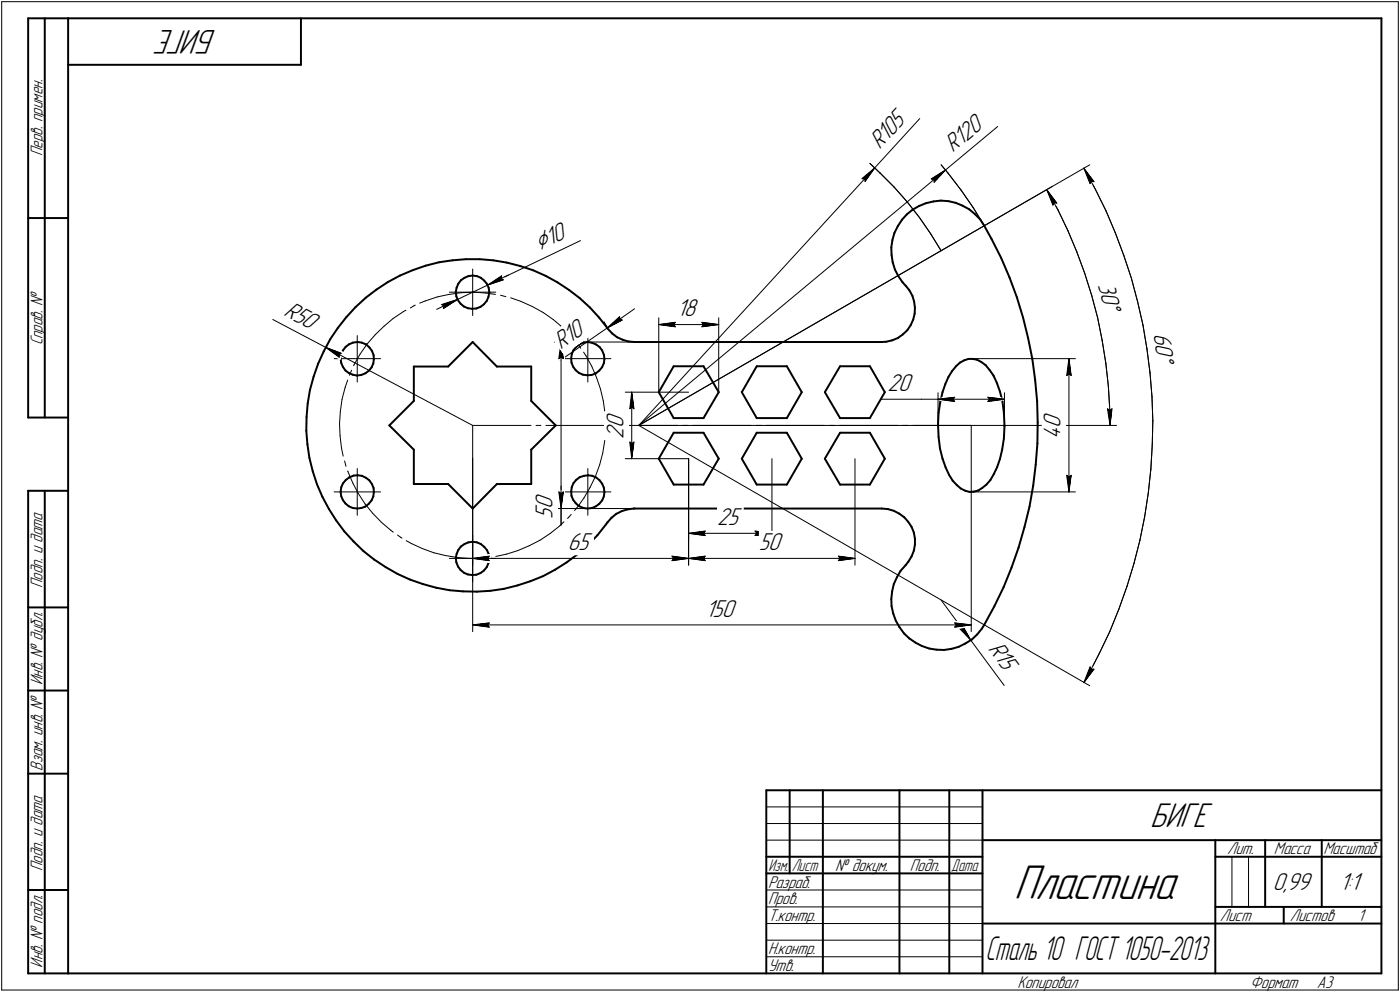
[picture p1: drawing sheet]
<svg xmlns="http://www.w3.org/2000/svg" width="421mm" height="298mm" viewBox="0 0 421 298" stroke-linecap="round" stroke-linejoin="round" font-family="sans-serif">
<defs><g id="words">
<text font-size="15.6" x="304.9" y="270.1">Пластина</text>
<g font-size="10.9">
<text x="65.1" y="9" transform="rotate(-180 65.1 9)">БИГЕ</text>
<text x="345.9" y="248.5">БИГЕ</text>
</g>
<text font-size="10.6" x="296.4" y="288.5">Сталь 10 ГОСТ 1050-2013</text>
<text font-size="8.5" x="162.2" y="75.4" transform="rotate(-26 162.2 75.4)">Ç10</text>
<g font-size="7.8">
<text x="264.6" y="45" transform="rotate(-47 264.6 45)">R105</text>
<text x="286.6" y="45.9" transform="rotate(-40 286.6 45.9)">R120</text>
<text x="330.2" y="85.7" transform="rotate(75 330.2 85.7)">30Å</text>
<text x="85" y="94.7" transform="rotate(28 85 94.7)">R50</text>
<text x="203.6" y="95">18</text>
<text x="346.9" y="100.3" transform="rotate(82 346.9 100.3)">60Å</text>
<text x="168.6" y="105.1" transform="rotate(-35 168.6 105.1)">R10</text>
<text x="266.9" y="117.5">20</text>
<text x="187.5" y="131.9" transform="rotate(-90 187.5 131.9)">2</text>
<text x="187.5" y="128.7" transform="rotate(-90 187.5 128.7)">0</text>
<text x="318.9" y="131.9" transform="rotate(-90 318.9 131.9)">4</text>
<text x="318.9" y="128.7" transform="rotate(-90 318.9 128.7)">0</text>
<text x="166.2" y="155.8" transform="rotate(-90 166.2 155.8)">5</text>
<text x="166.2" y="153" transform="rotate(-90 166.2 153)">0</text>
<text x="215.7" y="157.7">25</text>
<text x="170.7" y="165.3">65</text>
<text x="228.2" y="165.3">50</text>
<text x="212.2" y="185.3">150</text>
<text x="297" y="194.9" transform="rotate(54 297 194.9)">R15</text>
<text x="382.8" y="267.5">0,99</text>
<text x="402.9" y="267.5">1:1</text>
</g>
<g font-size="5.4">
<text x="12.8" y="46.9" transform="rotate(-90 12.8 46.9)">Перв. примен.</text>
<text x="12.8" y="103.8" transform="rotate(-90 12.8 103.8)">Справ. №</text>
<text x="12.8" y="176.7" transform="rotate(-90 12.8 176.7)">Подп. и дата</text>
<text x="12.8" y="205.8" transform="rotate(-90 12.8 205.8)">Инв. № дубл.</text>
<text x="12.8" y="231.6" transform="rotate(-90 12.8 231.6)">Взам. инв. №</text>
<text x="369.1" y="256.8">Лит.</text>
<text x="383.1" y="256.8">Масса</text>
<text x="398" y="256.8">Масштаб</text>
<text x="12.8" y="261.7" transform="rotate(-90 12.8 261.7)">Подп. и дата</text>
<text x="251.2" y="261.8">№ докум.</text>
<text x="273.6" y="261.8">Подп.</text>
<text x="231" y="266.8">Разраб.</text>
<text x="231" y="271.8">Пров.</text>
<text x="231" y="276.8">Т.контр.</text>
<text x="366.9" y="276.8">Лист</text>
<text x="387.9" y="276.8">Листов</text>
<text x="408.4" y="276.8">1</text>
<text x="231" y="286.8">Н.контр.</text>
<text x="12.8" y="290.8" transform="rotate(-90 12.8 290.8)">Инв. № подл.</text>
<text x="231" y="291.8">Утв.</text>
<text x="306" y="296.8">Копировал</text>
<text x="376" y="296.8">Формат</text>
<text x="396" y="296.8">A3</text>
</g>
<g font-size="5.3">
<text x="231.1" y="261.8">Изм.</text>
<text x="238.1" y="261.8">Лист</text>
<text x="286.1" y="261.8">Дата</text>
</g>
</g></defs>
<g fill="none" stroke="#000" stroke-width=".59">
<path d="M8.5 5.5v120zM8.5 5.5h12zM13.5 5.5v120zM20.5 5.5v287zM20.5 5.5h395zM20.5 19.5h70zM90.5 5.5v14zM415.5 5.5v287zM8.5 65.5h12zM128 79.8l4-1zM132 78.8l4.1-.6zM136.1 78.2l4-.3z"/>
<path d="M140.1 77.9h4.2zM144.3 77.9l4 .3zM148.3 78.2l4.1 .7zM152.4 78.9l4 1zM156.4 79.9l3.9 1.3zM268.1 74.3v2.3zM268.1 76.6l.4 2.2zM268.4 72.1l-.3 2.2zM268.5 78.8l.7 2.2zM269 70l-.6 2.1zM270 68l-1 2zM271.3 66l-1.3 2z"/>
<path d="M272.7 64.4l1.8-1.4zM272.7 64.4l-1.4 1.6zM274.5 63l1.9-1.1zM276.4 61.9l2.2-.9zM278.6 61l2.2-.5zM280.8 60.5l2.2-.2zM283 60.3l2.2 .2zM285.2 60.5l2.2 .5zM287.4 61l2.1 .8zM289.5 61.8l2 1.1zM291.5 62.9l1.7 1.4zM293.2 64.3l1.6 1.7z"/>
<path d="M294.8 66l1.2 1.8zM296 67.8l2.2 4zM298.2 71.8l2.9 5.7zM301.1 77.5l2.5 5.9zM101.6 98.6l-2.3 3.3zM104.1 95.3l-2.5 3.3zM106.9 92.3l3.1-2.8zM106.9 92.3l-2.8 3zM110 89.5l3.2-2.5zM113.2 87l3.5-2.2zM116.7 84.8l3.6-2zM120.3 82.8l3.8-1.6z"/>
<path d="M124.1 81.2l3.9-1.4zM137.1 87.7l.1 1.4zM137.2 89.1l.6 1.2zM137.3 86.4l-.2 1.3zM137.8 90.3l.7 1zM137.8 85.3l-.5 1.1zM138.5 91.3l1 .8zM138.6 84.2l1.1-.7zM138.6 84.2l-.8 1.1zM139.5 92.1l1.2 .5zM139.7 83.5l1.2-.5zM140.7 92.6l1.3 .2z"/>
<path d="M140.9 83l1.3-.2zM142 92.8l1.3-.1zM142.2 82.8l1.2 .2zM143.3 92.7l1.2-.5zM143.4 83l1.2 .5zM144.5 92.2l1-.8zM144.6 83.5l1 .8zM145.6 84.3l.9 1zM146.4 90.4l-.9 1zM146.5 85.3l.5 1.2zM146.9 89.2l-.5 1.2zM147 86.5l.2 1.3z"/>
<path d="M147.2 88l-.3 1.2zM147.2 87.8v.2zM160.3 81.2l3.8 1.7zM164.1 82.9l3.5 1.9zM167.6 84.8l3.5 2.3zM171.1 87.1l3.2 2.5zM174.3 89.6l3.1 2.8zM177.4 92.4l2.8 3zM180.2 95.4l2.5 3.2zM182.7 98.6l.2 .3zM182.9 98.9l1.2 1.3zM269.2 81l1 2z"/>
<path d="M270.2 83l1.2 1.8zM271.4 84.8l1 1.1zM272.4 85.9l1.1 1.3zM273.5 87.2l.9 1.7zM273.9 97.7l-1 1.5zM274.4 88.9l.5 1.7zM274.7 96l-.8 1.7zM274.9 90.6l.3 1.9zM275.1 94.2l-.4 1.8zM275.2 92.5l-.1 1.7zM303.6 83.4l2.2 5.9zM305.8 89.3l1.9 6.1z"/>
<path d="M307.7 95.4l1.5 6.2zM93.2 117.2l-.7 4zM94.3 113.2l-1.1 4zM95.7 109.3l-1.4 3.9zM97.4 105.6l-1.7 3.7zM99.3 101.9l-1.9 3.7zM102.4 107.8l.2 1.3zM102.6 106.5l-.2 1.3zM102.6 109.1l.5 1.1zM103.1 105.3l-.5 1.2zM103.1 110.2l.8 1.1zM103.9 111.3l1 .8z"/>
<path d="M104 104.2l1-.7zM104 104.2l-.9 1.1zM104.9 112.1l1.2 .5zM105 103.5l1.2-.5zM106.1 112.6l1.3 .3zM106.2 103l1.3-.2zM107.4 112.9l1.2-.2zM107.5 102.8l1.3 .2zM108.6 112.7l1.3-.5zM108.8 103l1.2 .5zM109.9 112.2l1-.8zM110 103.5h.2z"/>
<path d="M110.2 103.5l.9 .9zM111.1 104.4l.7 1zM111.8 110.4l-.9 1zM111.8 105.4l.6 1.3zM112.3 109.2l-.5 1.2zM112.4 106.7v1.2zM112.4 107.9l-.1 1.3zM124.5 110.2v10.3zM124.5 110.2h10.3zM142.2 102.8l7.2 7.4zM142.2 102.8l-7.4 7.4zM149.4 110.2h10.4z"/>
<path d="M159.8 110.2v10.3zM171.8 107.7l.1 1.3zM171.9 109l.5 1.2zM172 106.4l-.2 1.3zM172.4 110.2l.7 1.1zM172.5 105.2l-.5 1.2zM173.1 111.3l1.1 .8zM173.3 104.2l1-.7zM173.3 104.2l-.8 1zM174.2 112.1l1.1 .5zM174.3 103.5l1.2-.5zM175.3 112.6l1.3 .2z"/>
<path d="M175.5 103l1.3-.2zM176.6 112.8l1.3-.1zM176.8 102.8l1.3 .2zM177.9 112.7l1.2-.4zM178.1 103l1.2 .5zM179.1 112.3l.1-.1zM179.2 112.2l1.1-.9zM179.3 103.5l1 .8zM180.3 104.3l.8 1zM181.1 110.3l-.8 1zM181.1 105.3l.5 1.3zM181.6 109.1l-.5 1.2z"/>
<path d="M181.6 106.6l.2 1.3zM181.8 107.9l-.2 1.2zM184.1 100.2l1.5 1.1zM185.6 101.3l1.7 .8zM187.3 102.1l1.7 .5zM189 102.6l1.8 .2zM190.8 102.8h74.4zM198.1 117.9l4.5 7.7zM202.6 110.1l-4.5 7.8zM202.6 110.1h9zM211.6 110.1l4.6 7.8zM216.2 117.9l-4.6 7.7z"/>
<path d="M223.1 117.9l4.5 7.7zM227.6 110.1l-4.5 7.8zM227.6 110.1h9zM236.6 110.1l4.5 7.8zM241.1 117.9l-4.5 7.7zM248.1 117.9l4.5 7.7zM252.6 110.1l-4.5 7.8zM252.6 110.1h9zM261.6 110.1l4.5 7.8zM265.2 102.8l1.3-.1zM266.1 117.9l-4.5 7.7zM266.5 102.7l1.8-.4z"/>
<path d="M268.3 102.3l1.7-.7zM270 101.6l1.5-1.1zM271.5 100.5l1.4-1.3zM283.5 117.9l-.7 2.9zM284.3 115.4l-.8 2.5zM285.2 113.3l-.9 2.1zM286.3 111.5l-1.1 1.8zM287.5 110.1l1.2-1.1zM287.5 110.1l-1.2 1.4zM288.7 109l1.3-.7zM290 108.3l1.3-.4zM291.3 107.9h1.3z"/>
<path d="M292.6 107.9l1.3 .2zM293.9 108.1l1.2 .7zM295.1 108.8l1.3 .9zM296.4 109.7l1.2 1.5zM297.6 111.2l1.2 1.7zM298.8 112.9l1 2.2zM299.8 115.1l.9 2.6zM300.7 117.7l.8 3zM309.2 101.6l1.3 6.3zM310.5 107.9l.8 6.3zM311.3 114.2l.6 6.4zM8.5 125.5h12z"/>
<path d="M92.1 129.5l.4 4zM92.2 125.3l-.1 4.2zM92.5 133.5l.5 4.1zM92.5 121.2l-.3 4.1zM93 137.6l1.1 4zM117.1 127.8l7.4 7.3zM124.5 135.1v10.4zM124.5 120.5l-7.4 7.3zM159.8 135.1l7.3-7.3zM159.8 120.5l7.3 7.3zM159.8 135.1v10.4zM198.1 137.8l4.5 7.8z"/>
<path d="M202.6 125.6h9zM202.6 130h9zM202.6 130l-4.5 7.8zM211.6 130l4.6 7.8zM216.2 137.8l-4.6 7.8zM223.1 137.8l4.5 7.8zM227.6 125.6h9zM227.6 130l-4.5 7.8zM227.6 130h9zM236.6 130l4.5 7.8zM241.1 137.8l-4.5 7.8zM248.1 137.8l4.5 7.8z"/>
<path d="M252.6 130l-4.5 7.8zM252.6 130h9zM252.6 125.6h9zM261.6 130l4.5 7.8zM266.1 137.8l-4.5 7.8zM282.1 127.6l.2 3.7zM282.3 124l-.2 3.6zM282.3 131.3l.4 3.5zM282.7 134.8l.8 3zM282.8 120.8l-.5 3.2zM283.5 137.8l.9 2.7zM300.7 137.9l-.8 2.5z"/>
<path d="M301.4 135l-.7 2.9zM301.5 120.7l.4 3.4zM301.9 124.1l.2 3.7zM301.9 131.7l-.5 3.3zM302.1 128.2l-.2 3.5zM302.1 127.8v.4zM311.5 139.6l-.8 6.4zM311.9 120.6l.2 6.3zM312 133.3l-.5 6.3zM312.1 126.9l-.1 6.4zM8.5 147.5v145zM8.5 147.5h12z"/>
<path d="M13.5 147.5v145zM94.1 141.6l1.2 3.9zM95.3 145.5l1.6 3.8zM96.9 149.3l2 3.6zM98.9 152.9l2.2 3.5zM101.1 156.4l2.4 3.3zM102.4 147.8l.2 1.3zM102.6 146.5l-.2 1.3zM102.6 149.1l.5 1.2zM103.1 145.3l-.5 1.2zM103.1 150.3l.8 1zM103.5 159.7l2.8 3z"/>
<path d="M103.9 151.3l1 .8zM104 144.3l1-.8zM104 144.3l-.9 1zM104.9 152.1l1.2 .6zM105 143.5l.2-.1zM105.2 143.4l1.1-.5zM106.1 152.7l1.3 .1zM106.3 142.9l1.3-.1zM107.4 152.8l1.3-.1zM107.6 142.8l1.3 .2zM108.7 152.7l1.2-.5zM108.9 143l1.2 .6z"/>
<path d="M109.9 152.2l1-.8zM110.1 143.6l1 .8zM111.1 144.4l.7 1.1zM111.8 150.4l-.9 1zM111.8 145.5l.6 1.1zM112.3 149.2l-.5 1.2zM112.4 146.6v1.3zM112.4 147.9l-.1 1.3zM124.5 145.5h10.3zM134.8 145.5l7.4 7.3zM149.4 145.5l-7.2 7.3zM149.4 145.5h10.4z"/>
<path d="M171.8 147.7l.1 1.3zM171.9 149l.5 1.2zM172 146.4l-.2 1.3zM172.4 150.2l.7 1zM172.5 145.2l-.5 1.2zM173.1 151.2l1 .9zM173.3 144.2l1-.8zM173.3 144.2l-.8 1zM174.1 152.1h.1zM174.2 152.1l1.2 .6zM174.3 143.4l1.3-.4zM175.4 152.7l1.3 .1z"/>
<path d="M175.6 143l1.3-.2zM176.7 152.8l1.4-.1zM176.9 142.8l1.2 .2zM178.1 152.7l1.1-.6zM178.1 143l1.2 .5zM179.2 152.1l1.1-.7zM179.3 143.5l1 .9zM180.3 144.4l.8 1zM181.1 150.4l-.8 1zM181.1 145.4l.5 1.2zM181.6 149.2l-.5 1.2zM181.6 146.6l.2 1.3z"/>
<path d="M181.8 147.9l-.2 1.3zM182.2 157.6l-2.5 3.3zM182.7 157l-.5 .6zM183.9 155.6l-1.2 1.4zM183.9 155.6l1.4-1.2zM185.3 154.4l1.7-.8zM187 153.6l1.7-.5zM188.7 153.1l1.9-.3zM190.6 152.8h.2zM190.8 152.8h74.4zM202.6 145.6h9zM227.6 145.6h9z"/>
<path d="M252.6 145.6h9zM265.2 152.8l1.8 .2zM267 153l1.8 .5zM268.8 153.5l1.6 .8zM270.4 154.3l1.5 1.1zM271.9 155.4l1.2 1.4zM273.1 156.8l1.1 1.5zM274.2 158.3l.6 1.7zM284.4 140.5l1 2.2zM285.4 142.7l1.1 1.7zM286.5 144.4l1.3 1.4zM287.8 145.8l1.2 1z"/>
<path d="M289 146.8l1.3 .7zM290.3 147.5l1.3 .3zM291.6 147.8l1.3-.1zM292.9 147.7l1.3-.3zM294.2 147.4l1.2-.8zM295.4 146.6l1.3-1zM297.9 144.3l-1.2 1.3zM298.9 142.5l-1 1.8zM299.9 140.4l-1 2.1zM308.1 158.4l-1.8 6.2zM309.6 152.2l-1.5 6.2zM310.7 146l-1.1 6.2z"/>
<path d="M106.3 162.7l3 2.9zM109.3 165.6l3.2 2.5zM112.5 168.1l3.5 2.3zM116 170.4l3.5 2.1zM119.5 172.5l3.8 1.7zM123.3 174.2l3.9 1.3zM127.2 175.5l3.9 1.1zM131.1 176.6l4.1 .8zM135.2 177.4l4.1 .3zM137.1 167.7l.1 1.3zM137.2 169l.6 1.3zM137.3 166.5l-.2 1.2z"/>
<path d="M137.8 170.3l.7 1zM137.8 165.3l-.5 1.2zM138.5 171.3l1 .8zM138.6 164.3l1.1-.8zM138.6 164.3l-.8 1zM139.3 177.7l4.1 .1zM139.5 172.1l1.2 .5zM139.7 163.5l1.2-.5zM140.7 172.6l1.3 .2zM140.9 163l1.3-.2zM142 172.8l1.3-.1zM142.2 162.8l1.2 .2z"/>
<path d="M143.3 172.7l1.2-.5zM143.4 163l1.2 .5zM143.4 177.8l4.1-.3zM144.5 172.2l1-.8zM144.6 163.5l1 .8zM145.6 164.3l.9 1.1zM146.4 170.4l-.9 1zM146.5 165.4l.5 1.1zM146.9 169.2l-.5 1.2zM147 166.5l.2 1.3zM147.2 168l-.3 1.2zM147.2 167.8v.2z"/>
<path d="M147.5 177.5l4.1-.5zM151.6 177l4-1.1zM155.6 175.9l3.9-1.2zM159.5 174.7l3.8-1.6zM163.3 173.1l3.7-1.9zM167 171.2l3.4-2.2zM170.4 169l3.3-2.5zM173.7 166.5l3.1-2.7zM179.7 160.9l-2.9 2.9zM268.3 177.7l-.2 2.3zM268.8 175.5l-.5 2.2zM269.7 173.5l-.9 2z"/>
<path d="M270.8 171.5l-1.1 2zM272.4 169.8l-1.6 1.7zM273.2 168.7l-.8 1.1zM274.2 167.2l-1 1.5zM274.8 160l.4 1.9zM274.8 165.5l-.6 1.7zM275.2 161.9v1.8zM275.2 163.7l-.4 1.8zM301.8 176.4l-2.8 5.8zM304.2 170.6l-2.4 5.8zM306.3 164.6l-2.1 6zM8.5 182.5h12z"/>
<path d="M268.1 180v2.2zM268.1 182.2l.5 2.2zM268.6 184.4l.8 2.1zM269.4 186.5l1.1 2zM270.5 188.5l1.4 1.8zM271.9 190.3l1.6 1.6zM273.5 191.9l1.8 1.2zM275.3 193.1l2 1zM277.3 194.1l2.2 .8zM279.5 194.9l2.2 .3zM281.7 195.2l2.2 .1zM283.9 195.3l2.3-.3z"/>
<path d="M286.2 195l2.1-.6zM288.3 194.4l2-1zM290.3 193.4l2-1.2zM292.3 192.2l1.6-1.5zM295.3 188.9l-1.4 1.8zM296 187.8l-.7 1.1zM299 182.2l-3 5.6zM8.5 207.5h12zM8.5 232.5h12zM230.5 237.5h185zM230.5 237.5v55zM237.5 237.5v25z"/>
<path d="M247.5 237.5v55zM270.5 237.5v55zM285.5 237.5v55zM295.5 237.5v55zM230.5 257.5h65zM295.5 252.5h120zM365.5 252.5v40zM365.5 257.5h15zM380.5 252.5v20zM380.5 257.5h35zM397.5 252.5v20zM8.5 267.5h12z"/>
<path d="M230.5 262.5h65zM295.5 277.5h70zM365.5 277.5h50zM365.5 272.5h50zM386.1 272.5v5zM8.5 292.5h12zM20.5 292.5h395z"/>
</g>
<g fill="none" stroke="#000" stroke-width=".3">
<path d="M.5 .5v297zM.5 .5h420zM420.5 .5v297zM276.6 35.6l-13.5 14.9zM259.2 53.7l.8 .1zM259.2 53.7l3.9-3.2zM260 53.8l.2 .7zM261.6 49.1l3.1 2.9zM263.1 50.5l-2.9 4zM263.1 50.5l-71 77.3zM264.7 52l4.2 4.2zM268.9 56.2l3.9 4.4z"/>
<path d="M280.1 53.8l.8 .1zM280.1 53.8l4.3-2.7zM280.9 53.9v.9zM283 49.5l2.2 2.6zM284.4 51.1l15.7-13.1zM284.4 51.1l-3.5 3.7zM285.2 52.1l3.9 5zM289.1 57.1l3.6 5.3zM314.8 57l3.4 6.1zM314.8 57l3 4zM314.8 57l1.9 4.6zM326 50.5l3.4 6.4z"/>
<path d="M326 50.5l3 4.1zM326 50.5l1.8 4.7zM328.2 54.4l.8 .2zM328.2 54.4l-.4 .8zM329.4 56.9l3.3 6.5zM272.8 60.6l3.7 4.8zM276.5 65.4l3.4 4.9zM279.9 70.3l3.1 5.1zM292.7 62.4l3.3 5.4zM317 60.9l.8 .1zM317 60.9l-.3 .7zM318.2 63.1l2.9 6.2z"/>
<path d="M321.1 69.3l2.7 6.4zM323.8 75.7l2.4 6.4zM332.7 63.4l2.7 6.6zM335.4 70l2.6 6.8zM338 76.8l2.3 6.9zM82 96l16 8.4zM115.5 98l2.8-2.3zM118.3 95.7l3-2.1zM121.3 93.6l.8-.4zM123.4 92.5l1.1-.6zM124.5 91.9l.4-.2zM126.2 91.1l1.7-.7z"/>
<path d="M127.9 90.4l3.6-1.2zM131.3 93l6.3-3zM131.5 89.2l3.5-.7zM132.8 91.5l4.8-1.5zM132.8 91.5l.7 .4zM133.3 92.7l4.3-2.7zM133.5 91.9l-.2 .8zM135 88.5l3.7-.5zM135.1 87.8h7.1zM137.6 90l9-4.3zM138.7 88l3.7-.2zM142.2 87.8h6.9z"/>
<path d="M142.2 87.8v7zM142.2 80.9v6.9zM142.4 87.8l3.6 .3zM146 88.1l3 .4zM146.6 85.7l28-13.4zM146.6 85.7l4.8-1.6zM146.6 85.7l4.3-2.8zM146.6 85.7l6.3-3.1zM150.5 88.7l1.6 .5zM150.7 83.7l.7 .4zM150.9 82.9l-.2 .8zM153.6 89.5l3.1 1.1z"/>
<path d="M156.7 90.6l3.4 1.5zM160.1 92.1l3.2 1.8zM163.3 93.9l3.1 2.1zM166.4 96l2.8 2.4zM169.2 98.4l2.6 2.5zM181.7 96.8l.1 .2zM181.8 97l.9 1.6zM182.6 98.6l3.8-3.4zM182.6 98.6l4.5-2.4zM182.6 98.6l8.2-5.8zM186.4 95.2v.7zM186.4 95.9l.7 .3z"/>
<path d="M198.1 95.5v22.4zM198.1 97.5l5-.6zM198.1 97.5l5 .7zM198.1 97.5h18.1zM202.6 97.5l.5 .7zM203.1 96.9l-.5 .6zM211.1 98.2l5.1-.7zM211.1 96.9l.5 .6zM211.1 96.9l5.1 .6zM211.6 97.5l-.5 .7zM216.2 95.5v22.4zM326.2 82.1l2.1 6.7z"/>
<path d="M328.3 88.8l1.8 6.7zM330.1 95.5l1.4 6.8zM340.3 83.7l1.8 7zM342.1 90.7l1.6 7zM343.7 97.7l1.2 7.1zM98 104.4l4.6 1.8zM98 104.4l4 3zM98 104.4l44.2 23.4zM100.5 107.8h6.9zM101.9 106.5l.7-.3zM101.9 106.5l.1 .9zM102.9 120l-.5 3.6z"/>
<path d="M103.8 116.4l-.9 3.6zM104.6 114.2l-.8 2.2zM105.7 111.3l-.6 1.5zM106.5 109.6l-.2 .3zM107.4 107.8h7.1zM107.4 107.8v7zM107.4 100.8v7zM108.3 106.4l-1.8 3.2zM110.4 103.4l-2.1 3zM112.9 100.6l2.6-2.6zM112.9 100.6l-2.5 2.8zM166.7 102.8h24.1z"/>
<path d="M168.1 107.8l.6-.4zM168.4 108.4l14.2-9.8zM168.7 102.8l.7 5zM168.7 107.4l.7 .4zM168.7 102.8l-.6 5zM168.7 102.8v50zM169.8 107.8h7zM171.8 100.9l.9 1.2zM173.7 103.3l.4 .5zM174.1 103.8l.6 .8zM175.5 105.8l.7 1zM176.2 106.8l1.8 3.3z"/>
<path d="M176.8 107.8h6.9zM176.8 107.8v7zM176.8 100.8v7zM178 110.1l1.4 3.4zM179.4 113.5l1.2 3.4zM180.6 116.9l.8 3.6zM188 117.9h19.1zM190 117.9l.7 5zM190 117.9l-.6 5zM190 117.9v19.9zM264.9 120h12.2zM277.1 120h5z"/>
<path d="M282.1 118v9.8zM282.1 120l5-.6zM282.1 120l5 .6zM282.1 120h20zM286.6 120l.5 .6zM287.1 119.4l-.5 .6zM292.1 107.8h31.3zM297.1 119.4l.5 .6zM297.1 119.4l5 .6zM297.6 120l-.5 .6zM302.1 118v9.8zM320.8 112.9l.7-.5z"/>
<path d="M321.5 107.8l.7 5.1zM321.5 112.4l.7 .5zM321.5 107.8l-.7 5.1zM321.5 107.8v40zM331.5 102.3l1.1 6.8zM332.6 109.1l.7 6.9zM333.3 116l.5 6.9zM344.9 104.8l1 7.2zM345.9 112l.6 7.2zM346.5 119.2l.2 7.3zM102.1 127.3l.2 3.7zM102.3 131l.4 3.6z"/>
<path d="M102.4 123.6l-.3 3.7zM102.7 134.6l.5 2.5zM103.6 138.5l.5 1.6zM142.2 127.8h17.5zM142.2 137.7v32.1zM142.2 127.8v62zM161.2 127.8h1.4zM164.2 127.8h17.6zM180.3 139.7l-1.2 3.5zM181.3 136.1l-1 3.6zM181.4 120.5l.5 3.6zM181.9 132.5l-.6 3.6z"/>
<path d="M181.9 132.5h.1M181.9 124.1l.2 3.7zM182 129.2l-.1 1.7zM183.2 127.8h1.5zM186.3 127.8h17.5zM188 137.8h19.1zM189.4 122.9l.6-.6zM189.4 132.8l.6 5zM189.4 132.8l.6 .5zM190 122.3l.7 .6zM190 133.3l.7-.5zM190.7 132.8l-.7 5z"/>
<path d="M192.1 127.8l135.6-78.3zM192.1 127.8l135.6 78.3zM192.1 127.8l124.5-71.8zM192.1 127.8h143.7zM192.1 127.8l92.3-76.7zM205.3 127.8h1.5zM207.1 137.8v32zM207.1 137.8v24.5zM208.4 127.8h17.5zM227.4 127.8h1.5zM230.4 127.8h17.6zM232.2 137.8v24.5z"/>
<path d="M249.5 127.8h1.5zM252.5 127.8h17.5zM257.1 137.8v32zM271.5 127.8h1.5zM274.6 127.8h17.5zM292.1 127.8v62zM297.1 120.6l5-.6zM333.1 122.9l.7 4.9zM333.1 122.9l.7 .5zM333.8 122.9v4.9zM333.8 123.4l.6-.5zM334.4 122.9l-.6 4.9z"/>
<path d="M346.5 133.7l-.4 7.3zM346.7 126.5l-.2 7.2zM100.5 147.8h6.9zM104.6 141.6v.1zM104.6 141.7l1.5 3.4zM106.1 145.1l1.7 3.2zM107.4 147.8h7.1zM107.4 147.8v7.1zM107.4 140.8v7zM107.8 148.3l2 3.2zM109.8 151.5l2.3 2.8zM112.1 154.3l2.6 2.7z"/>
<path d="M114.7 157l2.8 2.3zM117.5 159.3l.8 .6zM166.7 152.8h24.1zM168.1 147.8l.6 5zM168.1 147.8l.6 .5zM168.4 158l1.2-1.2zM168.7 152.8v5zM168.7 146v11.8zM168.7 148.3l.7-.5zM169.4 147.8l-.7 5zM169.8 147.8h7zM170.7 155.8l.3-.4z"/>
<path d="M171.8 154.6l-.8 .8zM173.5 152.7l-.7 .7zM175.6 149.7l-2.1 3zM176.8 147.8h6.9zM176.8 147.8v7.1zM176.8 140.8v7zM177.5 146.5l-1.9 3.2zM179.1 143.2l-1.6 3.3zM212.1 159.6l-.5 .7zM227.1 159.6l.5 .7zM227.1 159.6l5.1 .7zM292.1 147.8h31.3z"/>
<path d="M320.8 142.8l.7 5zM320.8 142.8l.7 .5zM321.5 143.3l.7-.5zM322.2 142.8l-.7 5zM344.3 155.3l-1.5 7.1zM345.4 148.1l-1.1 7.2zM346.1 141l-.7 7.1zM119.5 160.8l1 .7zM120.5 161.5l.4 .2zM122.2 162.5l1.5 .8zM123.7 163.3l3.3 1.5zM127 164.8l3.5 1.3z"/>
<path d="M130.5 166.1l3.5 .9zM134 167l3.7 .6zM135.1 167.8h7.1zM137.7 167.6l3.6 .2zM141.3 167.8l3.2-.1zM142.2 167.8h6.9zM142.2 167.8v7zM142.2 160.8v7zM142.2 167.8l5-.7zM142.2 167.8l5 .7zM142.2 167.8h64.9zM146 167.6l1.7-.2z"/>
<path d="M146.6 167.8l.6 .7zM147.2 167.1l-.6 .7zM149.1 167.2l3.2-.7zM152.3 166.5l3.5-1.1zM155.8 165.4l3.4-1.4zM159.2 164l3.3-1.7zM162.5 162.3l3-2zM165.5 160.3l2.9-2.3zM202.1 168.5l5-.7zM202.1 167.1l.5 .7zM202.1 167.1l5 .7zM202.6 167.8l-.5 .7z"/>
<path d="M207.1 160.3l5-.7zM207.1 160.3l5 .7zM207.1 160.3h25.1zM207.1 167.8l5-.7zM207.1 167.8l5 .7zM207.1 167.8h50zM211.6 160.3l.5 .7zM211.6 167.8l.5 .7zM212.1 167.1l-.5 .7zM227.1 161l5.1-.7zM227.6 160.3l-.5 .7zM252.1 168.5l5-.7z"/>
<path d="M252.1 167.1l.5 .7zM252.1 167.1l5 .7zM252.6 167.8l-.5 .7zM338.9 176.3l-2.4 6.8zM341 169.3l-2.1 7zM342.8 162.4l-1.8 6.9zM142.2 187.8l5-.6zM142.2 187.8l5 .7zM142.2 187.8h149.9zM146.6 187.8l.6 .7zM147.2 187.2l-.6 .6zM283 180.3l8.9 12.1z"/>
<path d="M287.1 188.5l5-.7zM287.1 187.2l.5 .6zM287.1 187.2l5 .6zM287.6 187.8l-.5 .7zM288.5 188.7l3.4 3.7zM288.5 188.7l.8 .1zM289.5 188l-.2 .8zM289.5 188l2.4 4.4zM291.9 192.4l10.1 13.6zM330.6 196.3l-3.3 6.5zM333.8 189.8l-3.2 6.5zM336.5 183.1l-2.7 6.7z"/>
<path d="M327.3 202.8l-1.3 2.3zM327.8 200.4l-1.8 4.7zM327.8 200.4l.4 .8zM328.2 201.2l.8-.1zM329 201.1l-3 4zM230.5 247.5h65zM230.5 252.5h65zM230.5 242.5h65zM370.5 257.5v15zM375.5 257.5v15zM230.5 267.5h65zM230.5 272.5h65z"/>
<path d="M230.5 277.5h65zM.5 297.5h420zM230.5 282.5h65zM230.5 287.5h65z"/>
</g>
<g fill="#fff" stroke="#fff" stroke-width=".3">
<path d="M262.9 50.5h.2zM262.7 50.6h.4zM262.6 50.7h.4zM262.4 50.8h.6zM262.1 50.9h.9zM262 51h.9zM261.8 51.1h1.1zM261.6 51.1h1.2zM261.4 51.2h1.4zM261.3 51.3h1.5zM261.2 51.4h1.5zM261.1 51.5h1.6zM261 51.6h1.7zM260.9 51.6h1.7zM260.8 51.7h1.8zM260.7 51.8h1.9zM260.6 51.9h2zM260.5 52h2.1zM260.4 52.1h2.1zM260.3 52.2h2.2zM260.2 52.2h2.2zM260.1 52.3h2.3zM260 52.4h2.3zM259.9 52.5h2.3zM259.8 52.6h2.4zM259.8 52.7h2.3zM259.6 52.7h2.4zM259.5 52.8h2.5zM259.4 52.9h2.6zM259.3 53h2.6zM259.2 53.1h2.7zM259.2 53.2h2.6zM259 53.3h2.7zM258.9 53.3h2.7zM258.8 53.4h2.8zM258.7 53.5h2.8zM258.7 53.6h2.8zM258.5 53.7h3zM258.6 53.8h2.8zM258.7 53.8h2.6zM258.7 53.9h2.6zM258.8 54h2.4zM258.9 54.1h2.2zM259 54.2h2.1zM259.1 54.3h1.9zM259.2 54.4h1.7zM259.2 54.4h1.7zM259.3 54.5h1.6zM259.5 54.6h1.3zM259.6 54.7h1.1zM259.7 54.8h1zM259.8 54.9h.8zM259.9 54.9h.6zM260 55h.5zM260.1 55.1h.3zM260.2 55.2h.1z"/>
<path d="M269.3 31.7h.2zM269.2 31.8h.4zM269.2 31.9h.5zM269.1 32h.6zM269 32.1h.8zM268.9 32.2h1zM268.8 32.3h1.2zM268.7 32.3h1.4zM268.6 32.4h1.6zM268.6 32.5h1.7zM268.5 32.6h1.9zM268.4 32.7h2.1zM268.3 32.8h2.3zM268.2 32.9h2.5zM268.2 32.9h2.6zM268.1 33h2.7zM268.1 33.1h2.8zM268 33.2h3zM267.9 33.3h3.3zM267.8 33.4h3.5zM267.7 33.4h3.7zM267.6 33.5h3.8zM267.5 33.6h4zM267.5 33.7h4.1zM267.4 33.8h4.3zM267.3 33.9h4.5zM267.2 34h4.7zM267.1 34h4.8zM267.1 34.1h5zM267 34.2h5.2zM267 34.3h5.3zM266.9 34.4h5.5zM266.8 34.5h5.7zM266.7 34.5h5.8zM266.6 34.6h6zM266.5 34.7h6.2zM266.4 34.8h6.4zM266.4 34.9h6.6zM266.3 35h6.7zM266.2 35.1h6.9zM266.1 35.1h7.1zM266 35.2h7.3zM266 35.3h7.4zM265.9 35.4h7.6zM265.9 35.5h7.7zM265.8 35.6h7.8zM265.7 35.6h8.1zM265.6 35.7h8.3zM265.5 35.8h8.5zM265.4 35.9h8.7zM265.3 36h8.9zM265.3 36.1h8.9zM265.2 36.2h9.1zM265.1 36.2h9.3zM265 36.3h9.5zM264.9 36.4h9.7zM264.9 36.5h9.7zM264.8 36.6h9.7zM264.8 36.7h9.6zM264.7 36.7h9.6zM264.6 36.8h9.6zM264.5 36.9h9.7zM264.4 37h9.7zM264.3 37.1h9.7zM264.2 37.2h9.7zM264.2 37.3h9.6zM264.1 37.3h9.6zM264 37.4h9.7zM263.9 37.5h9.7zM263.8 37.6h9.8zM263.8 37.7h9.7zM263.7 37.8h9.7zM263.7 37.8h9.6zM263.6 37.9h9.6zM263.5 38h9.6zM263.4 38.1h9.6zM263.3 38.2h9.7zM263.2 38.3h9.7zM263.1 38.4h9.8zM263.1 38.4h9.7zM263 38.5h9.7zM262.9 38.6h9.7zM262.8 38.7h9.7zM262.7 38.8h9.8zM262.7 38.9h9.7zM262.6 38.9h9.7zM262.6 39h9.6zM262.5 39.1h9.6zM262.4 39.2h9.6zM262.3 39.3h9.6zM262.2 39.4h9.7zM262.1 39.5h9.8zM262 39.5h9.8zM262 39.6h9.7zM261.9 39.7h9.7zM261.8 39.8h9.7zM261.7 39.9h9.7zM261.6 40h9.8zM261.6 40h9.7zM261.5 40.1h9.7zM261.5 40.2h9.6zM261.4 40.3h9.7zM261.3 40.4h9.7zM261.2 40.5h9.7zM261.1 40.6h9.7zM261 40.6h9.8zM260.9 40.7h9.8zM260.9 40.8h9.7zM260.8 40.9h9.7zM260.7 41h9.7zM260.6 41.1h9.7zM260.5 41.1h9.8zM260.4 41.2h9.8zM260.6 41.3h9.6zM260.7 41.4h9.4zM260.8 41.5h9.2zM260.9 41.6h9zM260.9 41.7h8.9zM261 41.7h8.7zM261.1 41.8h8.6zM261.2 41.9h8.4zM261.3 42h8.2zM261.5 42.1h7.9zM261.5 42.2h7.8zM261.6 42.2h7.7zM261.7 42.3h7.5zM261.8 42.4h7.4zM261.9 42.5h7.2zM262 42.6h7zM262 42.7h6.9zM262.1 42.8h6.7zM262.2 42.8h6.5zM262.4 42.9h6.2zM262.5 43h6.1zM262.6 43.1h5.9zM262.6 43.2h5.9zM262.7 43.3h5.7zM262.8 43.3h5.5zM262.9 43.4h5.3zM263 43.5h5.1zM263.1 43.6h5zM263.2 43.7h4.8zM263.3 43.8h4.6zM263.4 43.9h4.4zM263.5 43.9h4.2zM263.6 44h4zM263.7 44.1h3.8zM263.7 44.2h3.8zM263.8 44.3h3.7zM263.9 44.4h3.5zM264 44.4h3.3zM264.2 44.5h3zM264.2 44.6h2.9zM264.3 44.7h2.7zM264.4 44.8h2.6zM264.5 44.9h2.4zM264.6 45h2.2zM264.7 45h2zM264.8 45.1h1.9zM264.8 45.2h1.8zM265 45.3h1.5zM265.1 45.4h1.3zM265.2 45.5h1.2zM265.3 45.6h1zM265.3 45.6h.9zM265.4 45.7h.7zM265.5 45.8h.5zM265.6 45.9h.3zM265.7 46h.2z"/>
<path d="M284.1 51.1h.3zM283.9 51.2h.4zM283.6 51.3h.7zM283.4 51.4h.8zM283.1 51.5h1.1zM282.9 51.6h1.2zM282.5 51.6h1.6zM282.4 51.7h1.7zM282.3 51.8h1.8zM282.2 51.9h1.8zM282 52h1.9zM281.9 52.1h2zM281.8 52.2h2zM281.6 52.2h2.2zM281.5 52.3h2.2zM281.3 52.4h2.4zM281.3 52.5h2.3zM281.1 52.6h2.5zM280.9 52.7h2.6zM280.8 52.7h2.7zM280.7 52.8h2.8zM280.6 52.9h2.8zM280.4 53h2.9zM280.3 53.1h2.9zM280.2 53.2h2.9zM280 53.3h3zM279.9 53.3h3.1zM279.7 53.4h3.2zM279.7 53.5h3.1zM279.5 53.6h3.2zM279.3 53.7h3.3zM279.4 53.8h3.2zM279.5 53.8h3zM279.6 53.9h2.8zM279.7 54h2.7zM279.7 54.1h2.6zM279.8 54.2h2.4zM279.9 54.3h2.2zM280 54.4h2zM280.1 54.4h1.8zM280.2 54.5h1.7zM280.2 54.6h1.6zM280.2 54.7h1.6zM280.3 54.8h1.4zM280.4 54.9h1.2zM280.5 54.9h1zM280.6 55h.8zM280.6 55.1h.7zM280.7 55.2h.6zM280.8 55.3h.4zM280.8 55.4h.3z"/>
<path d="M293.3 33.1h.2zM293.2 33.2h.3zM293.1 33.3h.5zM293 33.4h.7zM292.9 33.4h.9zM292.8 33.5h1zM292.7 33.6h1.2zM292.6 33.7h1.4zM292.5 33.8h1.5zM292.4 33.9h1.7zM292.3 34h1.9zM292.2 34h2zM292.1 34.1h2.2zM292 34.2h2.4zM291.9 34.3h2.6zM291.8 34.4h2.8zM291.7 34.5h2.9zM291.6 34.5h3zM291.5 34.6h3.2zM291.4 34.7h3.4zM291.3 34.8h3.6zM291.2 34.9h3.8zM291.1 35h4zM291 35.1h4.1zM290.9 35.1h4.2zM290.7 35.2h4.5zM290.7 35.3h4.6zM290.6 35.4h4.8zM290.5 35.5h5zM290.4 35.6h5.1zM290.2 35.6h5.4zM290.2 35.7h5.5zM290.1 35.8h5.6zM290 35.9h5.8zM289.9 36h6zM289.7 36.1h6.2zM289.6 36.2h6.4zM289.6 36.2h6.5zM289.5 36.3h6.7zM289.4 36.4h6.8zM289.2 36.5h7.1zM289.1 36.6h7.2zM289.1 36.7h7.3zM289 36.7h7.5zM288.9 36.8h7.7zM288.7 36.9h8zM288.6 37h8.2zM288.5 37.1h8.3zM288.5 37.2h8.3zM288.4 37.3h8.5zM288.2 37.3h8.8zM288.1 37.4h9zM288 37.5h9.2zM288 37.6h9.2zM287.9 37.7h9.4zM287.8 37.8h9.5zM287.6 37.8h9.8zM287.5 37.9h10zM287.4 38h10.2zM287.4 38.1h10.2zM287.3 38.2h10.4zM287.1 38.3h10.7zM287 38.4h10.9zM286.9 38.4h11zM286.9 38.5h11zM286.8 38.6h11.1zM286.6 38.7h11.2zM286.5 38.8h11.2zM286.4 38.9h11.2zM286.3 38.9h11.1zM286.3 39h11zM286.1 39.1h11.2zM286 39.2h11.2zM285.9 39.3h11.2zM285.8 39.4h11.1zM285.7 39.5h11.1zM285.6 39.5h11.2zM285.5 39.6h11.2zM285.4 39.7h11.1zM285.3 39.8h11.1zM285.2 39.9h11.1zM285.1 40h11.1zM285 40h11.2zM284.9 40.1h11.1zM284.8 40.2h11.1zM284.7 40.3h11.1zM284.6 40.4h11.1zM284.5 40.5h11.1zM284.4 40.6h11.1zM284.3 40.6h11.1zM284.2 40.7h11.1zM284.1 40.8h11.1zM284 40.9h11.1zM283.9 41h11.1zM283.8 41.1h11.1zM283.7 41.1h11.1zM283.5 41.2h11.2zM283.5 41.3h11.1zM283.4 41.4h11.1zM283.3 41.5h11.1zM283.2 41.6h11.1zM283 41.7h11.1zM283.1 41.7h10.9zM283.2 41.8h10.8zM283.3 41.9h10.6zM283.4 42h10.4zM283.5 42.1h10.1zM283.5 42.2h10zM283.5 42.2h10zM283.6 42.3h9.8zM283.7 42.4h9.5zM283.8 42.5h9.3zM283.9 42.6h9.1zM283.9 42.7h9zM284 42.8h8.9zM284.1 42.8h8.6zM284.1 42.9h8.5zM284.2 43h8.3zM284.3 43.1h8.1zM284.3 43.2h8.1zM284.4 43.3h7.8zM284.5 43.3h7.6zM284.6 43.4h7.4zM284.6 43.5h7.3zM284.7 43.6h7.1zM284.7 43.7h7zM284.8 43.8h6.8zM284.9 43.9h6.6zM285 43.9h6.4zM285.1 44h6.2zM285.2 44.1h6zM285.2 44.2h5.9zM285.2 44.3h5.8zM285.3 44.4h5.5zM285.4 44.4h5.3zM285.5 44.5h5.2zM285.5 44.6h5.1zM285.6 44.7h4.9zM285.7 44.8h4.6zM285.7 44.9h4.5zM285.8 45h4.4zM285.9 45h4.2zM285.9 45.1h4.1zM286 45.2h3.8zM286.1 45.3h3.6zM286.2 45.4h3.4zM286.3 45.5h3.3zM286.3 45.6h3.1zM286.3 45.6h3zM286.4 45.7h2.8zM286.5 45.8h2.6zM286.6 45.9h2.5zM286.7 46h2.2zM286.8 46.1h2zM286.8 46.1h1.9zM286.9 46.2h1.7zM286.9 46.3h1.6zM287 46.4h1.4zM287.1 46.5h1.2zM287.2 46.6h1zM287.2 46.7h.9zM287.3 46.7h.7zM287.4 46.8h.5zM287.4 46.9h.4zM287.5 47h.2z"/>
<path d="M289.6 187.3h.1zM289.5 187.4h.3zM289.4 187.5h.4zM289.3 187.5h.6zM289.1 187.6h.8zM289.1 187.7h.9zM289 187.8h1zM288.9 187.9h1.2zM288.7 188h1.5zM288.6 188h1.6zM288.5 188.1h1.7zM288.4 188.2h1.8zM288.3 188.3h2zM288.2 188.4h2.1zM288 188.5h2.4zM288 188.6h2.5zM287.9 188.6h2.6zM287.7 188.7h2.9zM287.8 188.8h2.8zM287.9 188.9h2.8zM288 189h2.7zM288 189.1h2.7zM288.1 189.1h2.6zM288.2 189.2h2.6zM288.3 189.3h2.6zM288.4 189.4h2.5zM288.5 189.5h2.5zM288.5 189.6h2.5zM288.6 189.7h2.5zM288.7 189.7h2.4zM288.8 189.8h2.4zM288.9 189.9h2.4zM289 190h2.3zM289.1 190.1h2.2zM289.1 190.2h2.2zM289.2 190.2h2.2zM289.3 190.3h2.1zM289.4 190.4h2.1zM289.5 190.5h2zM289.6 190.6h2zM289.6 190.7h2zM289.7 190.8h1.9zM289.8 190.8h1.8zM289.9 190.9h1.8zM290 191h1.7zM290.1 191.1h1.6zM290.2 191.2h1.5zM290.2 191.3h1.6zM290.3 191.3h1.5zM290.3 191.4h1.5zM290.5 191.5h1.3zM290.7 191.6h1.1zM290.8 191.7h1zM290.9 191.8h.9zM291.1 191.9h.7zM291.3 191.9h.5zM291.4 192h.5zM291.5 192.1h.4zM291.7 192.2h.2z"/>
<path d="M301.4 191.7h.2zM301.3 191.8h.4zM301.2 191.9h.6zM301.1 191.9h.7zM301 192h.8zM300.8 192.1h1.1zM300.7 192.2h1.3zM300.7 192.3h1.3zM300.5 192.4h1.6zM300.4 192.4h1.8zM300.3 192.5h2zM300.1 192.6h2.2zM300.1 192.7h2.2zM299.9 192.8h2.5zM299.8 192.9h2.7zM299.7 193h2.8zM299.6 193h3zM299.5 193.1h3.2zM299.4 193.2h3.3zM299.2 193.3h3.6zM299.1 193.4h3.8zM299 193.5h3.9zM298.9 193.5h4zM298.8 193.6h4.2zM298.6 193.7h4.5zM298.5 193.8h4.7zM298.4 193.9h4.8zM298.3 194h5zM298.2 194.1h5.2zM298.1 194.1h5.3zM297.9 194.2h5.5zM297.9 194.3h5.6zM297.8 194.4h5.8zM297.6 194.5h6zM297.5 194.6h6.2zM297.4 194.6h6.4zM297.3 194.7h6.6zM297.2 194.8h6.7zM297 194.9h7zM296.9 195h7.1zM296.8 195.1h7.3zM296.7 195.2h7.4zM296.6 195.2h7.6zM296.5 195.3h7.8zM296.3 195.4h8.1zM296.2 195.5h8.2zM296.2 195.6h8.3zM296 195.7h8.5zM295.9 195.7h8.6zM295.7 195.8h8.9zM295.8 195.9h8.9zM295.9 196h8.9zM296 196.1h8.8zM296 196.2h8.9zM296.1 196.3h8.9zM296.2 196.3h8.9zM296.2 196.4h8.9zM296.2 196.5h8.9zM296.3 196.6h8.9zM296.4 196.7h8.9zM296.5 196.8h8.8zM296.5 196.8h8.9zM296.6 196.9h8.9zM296.7 197h8.8zM296.8 197.1h8.8zM296.8 197.2h8.8zM296.8 197.3h8.9zM296.9 197.4h8.8zM296.9 197.4h8.9zM297 197.5h8.9zM297.1 197.6h8.9zM297.2 197.7h8.8zM297.2 197.8h8.9zM297.3 197.9h8.9zM297.3 198h8.9zM297.4 198h8.8zM297.4 198.1h8.9zM297.5 198.2h8.9zM297.6 198.3h8.8zM297.7 198.4h8.8zM297.7 198.5h8.9zM297.8 198.5h8.9zM297.9 198.6h8.8zM297.9 198.7h8.8zM297.9 198.8h8.9zM298 198.9h8.9zM298.1 199h8.8zM298.1 199.1h8.9zM298.2 199.1h8.9zM298.3 199.2h8.9zM298.4 199.3h8.8zM298.4 199.4h8.9zM298.4 199.5h8.9zM298.5 199.6h8.8zM298.6 199.6h8.7zM298.6 199.7h8.6zM298.7 199.8h8.3zM298.8 199.9h8.1zM298.8 200h8zM298.9 200.1h7.8zM299 200.2h7.6zM299 200.2h7.5zM299 200.3h7.3zM299.1 200.4h7.1zM299.2 200.5h7zM299.3 200.6h6.7zM299.3 200.7h6.6zM299.4 200.7h6.3zM299.5 200.8h6.1zM299.6 200.9h6zM299.6 201h5.8zM299.6 201.1h5.7zM299.7 201.2h5.5zM299.7 201.3h5.4zM299.8 201.3h5.2zM299.9 201.4h5zM300 201.5h4.7zM300 201.6h4.6zM300.1 201.7h4.4zM300.1 201.8h4.3zM300.2 201.8h4.1zM300.2 201.9h3.9zM300.3 202h3.7zM300.4 202.1h3.6zM300.5 202.2h3.3zM300.5 202.3h3.2zM300.6 202.4h3zM300.7 202.4h2.7zM300.7 202.5h2.7zM300.7 202.6h2.6zM300.8 202.7h2.3zM300.9 202.8h2.1zM300.9 202.9h2zM301 202.9h1.8zM301.1 203h1.6zM301.2 203.1h1.3zM301.2 203.2h1.2zM301.2 203.3h1.1zM301.3 203.4h.9zM301.4 203.5h.7zM301.4 203.5h.6zM301.5 203.6h.3zM301.6 203.7h.2z"/>
<path d="M160.6 148.1h7.1zM160.6 148.2h7.1zM160.6 148.3h7.1zM160.6 148.3h7.1zM160.6 148.4h7.1zM160.6 148.5h7.1zM160.6 148.6h7.1zM160.6 148.7h7.1zM160.6 148.8h7.1zM160.6 148.8h7.1zM160.6 148.9h7.1zM160.6 149h7.1zM160.6 149.1h7.1zM160.6 149.2h7.1zM160.6 149.3h7.1zM160.6 149.4h7.1zM160.6 149.4h7.1zM160.6 149.5h7.1zM160.6 149.6h7.1zM160.6 149.7h7.1zM160.6 149.8h7.1zM160.6 149.9h7.1zM160.6 149.9h7.1zM160.6 150h7.1zM160.6 150.1h7.1zM160.6 150.2h7.1zM160.6 150.3h7.1zM160.6 150.4h7.1zM160.6 150.5h7.1zM160.6 150.5h7.1zM160.6 150.6h7.1zM160.6 150.7h7.1zM160.6 150.8h7.1zM160.6 150.9h7.1zM160.6 151h7.1zM160.6 151h7.1zM160.6 151.1h7.1zM160.6 151.2h7.1zM160.6 151.3h7.1zM160.6 151.4h7.1zM160.6 151.5h7.1zM160.6 151.6h7.1zM160.6 151.6h7.1zM160.6 151.7h7.1zM160.6 151.8h7.1zM160.6 151.9h7.1zM160.6 152h7.1zM160.6 152.1h7.1zM160.6 152.1h7.1zM160.6 152.2h7.1zM160.6 152.3h7.1zM160.6 152.4h7.1zM160.6 152.5h7.1zM160.6 152.6h7.1zM160.6 152.7h7.1zM160.6 152.7h7.1zM160.6 152.8h7.1zM160.6 152.9h7.1zM160.6 153h7.1zM160.6 153.1h7.1zM160.6 153.2h7.1zM160.6 153.2h7.1zM160.6 153.3h7.1zM160.6 153.4h7.1zM160.6 153.5h7.1zM160.6 153.6h7.1zM160.6 153.7h7.1zM160.6 153.8h7.1zM160.6 153.8h7.1zM160.6 153.9h7.1zM160.6 154h7.1zM160.6 154.1h7.1zM160.6 154.2h7.1zM160.6 154.3h7.1zM160.6 154.3h7.1zM160.6 154.4h7.1zM160.6 154.5h7.1zM160.6 154.6h7.1zM160.6 154.7h7.1zM160.6 154.8h7.1zM160.6 154.9h7.1zM160.6 154.9h7.1zM160.6 155h7.1zM160.6 155.1h7.1zM160.6 155.2h7.1zM160.6 155.3h7.1zM160.6 155.4h7.1zM160.6 155.4h7.1zM160.6 155.5h7.1zM160.6 155.6h7.1zM160.6 155.7h7.1z"/>
<path d="M167.5 147.3h2.4zM167.6 147.4h2.3zM167.6 147.5h2.3zM167.6 147.6h2.3zM167.6 147.7h2.3zM167.6 147.7h2.3zM167.6 147.8h2.3zM167.6 147.9h2.3zM167.6 148h2.3zM167.6 148.1h2.2zM167.6 148.2h2.2zM167.6 148.3h2.2zM167.6 148.3h2.2zM167.6 148.4h2.2zM167.6 148.5h2.2zM167.7 148.6h2.1zM167.7 148.7h2.1zM167.7 148.8h2.1zM167.7 148.8h2.1zM167.7 148.9h2.1zM167.7 149h2.1zM167.7 149.1h2.1zM167.7 149.2h2.1zM167.8 149.3h2zM167.8 149.4h2zM167.8 149.4h2zM167.8 149.5h2zM167.8 149.6h1.9zM167.8 149.7h1.9zM167.8 149.8h1.9zM167.9 149.9h1.8zM167.9 149.9h1.8zM167.9 150h1.8zM167.9 150.1h1.8zM167.9 150.2h1.8zM167.9 150.3h1.8zM167.9 150.4h1.7zM168 150.5h1.6zM168 150.5h1.6zM168 150.6h1.6zM168 150.7h1.6zM168 150.8h1.6zM168 150.9h1.6zM168 151h1.6zM168 151h1.5zM168.1 151.1h1.4zM168.1 151.2h1.4zM168.1 151.3h1.3zM168.1 151.4h1.3zM168.2 151.5h1.1zM168.2 151.6h1.1zM168.2 151.6h1zM168.3 151.7h.9zM168.3 151.8h.9zM168.4 151.9h.8zM168.4 152h.8zM168.5 152.1h.6zM168.5 152.1h.6zM168.5 152.2h.5zM168.6 152.3h.4zM168.6 152.4h.4zM168.7 152.5h.2zM168.7 152.6h.2z"/>
<path d="M168.7 103h.2zM168.7 103.1h.2zM168.6 103.2h.4zM168.6 103.3h.4zM168.5 103.4h.5zM168.5 103.5h.6zM168.5 103.5h.6zM168.4 103.6h.8zM168.4 103.7h.8zM168.3 103.8h.9zM168.3 103.9h.9zM168.2 104h1zM168.2 104.1h1.1zM168.2 104.1h1.1zM168.1 104.2h1.3zM168.1 104.3h1.3zM168.1 104.4h1.4zM168.1 104.5h1.4zM168 104.6h1.5zM168 104.6h1.6zM168 104.7h1.6zM168 104.8h1.6zM168 104.9h1.6zM168 105h1.6zM168 105.1h1.6zM168 105.2h1.6zM167.9 105.2h1.7zM167.9 105.3h1.8zM167.9 105.4h1.8zM167.9 105.5h1.8zM167.9 105.6h1.8zM167.9 105.7h1.8zM167.9 105.7h1.8zM167.8 105.8h1.9zM167.8 105.9h1.9zM167.8 106h1.9zM167.8 106.1h2zM167.8 106.2h2zM167.8 106.3h2zM167.8 106.3h2zM167.7 106.4h2.1zM167.7 106.5h2.1zM167.7 106.6h2.1zM167.7 106.7h2.1zM167.7 106.8h2.1zM167.7 106.8h2.1zM167.7 106.9h2.1zM167.7 107h2.1zM167.6 107.1h2.2zM167.6 107.2h2.2zM167.6 107.3h2.2zM167.6 107.4h2.2zM167.6 107.4h2.2zM167.6 107.5h2.2zM167.6 107.6h2.3zM167.6 107.7h2.3zM167.6 107.8h2.3zM167.6 107.9h2.3zM167.6 107.9h2.3zM167.6 108h2.3zM167.6 108.1h2.3zM167.6 108.2h2.3z"/>
<path d="M98 104.5h.6zM98.1 104.6h1.1zM98.2 104.6h1.6zM98.3 104.7h1.8zM98.3 104.8h2zM98.4 104.9h2.2zM98.5 105h2.3zM98.6 105.1h2.4zM98.6 105.2h2.7zM98.6 105.2h2.9zM98.7 105.3h3.1zM98.8 105.4h3.2zM98.9 105.5h3.3zM98.9 105.6h3.5zM99 105.7h3.7zM99.1 105.7h3.9zM99.1 105.8h4.1zM99.1 105.9h4.3zM99.3 106h4.1zM99.4 106.1h3.9zM99.6 106.2h3.7zM99.7 106.3h3.5zM99.7 106.3h3.5zM99.9 106.4h3.2zM100 106.5h3.1zM100.2 106.6h2.8zM100.2 106.7h2.8zM100.3 106.8h2.7zM100.5 106.8h2.5zM100.6 106.9h2.3zM100.7 107h2.1zM100.8 107.1h2zM100.9 107.2h1.8zM101.1 107.3h1.6zM101.2 107.4h1.4zM101.3 107.4h1.3zM101.4 107.5h1.1zM101.5 107.6h1zM101.7 107.7h.7zM101.8 107.8h.6zM101.9 107.9h.5zM102 107.9h.4zM102.1 108h.2z"/>
<path d="M87.6 89.8h.2zM87.5 89.9h.5zM87.5 90h.6zM87.5 90.1h.8zM87.5 90.2h1zM87.4 90.3h1.2zM87.4 90.3h1.4zM87.3 90.4h1.6zM87.3 90.5h1.8zM87.2 90.6h2zM87.2 90.7h2.2zM87.1 90.8h2.5zM87.1 90.8h2.6zM87 90.9h2.9zM87 91h3.1zM87 91.1h3.2zM87 91.2h3.3zM86.9 91.3h3.6zM86.9 91.4h3.8zM86.8 91.4h4zM86.8 91.5h4.2zM86.7 91.6h4.5zM86.7 91.7h4.6zM86.6 91.8h4.8zM86.5 91.9h5.1zM86.5 91.9h5.3zM86.4 92h5.5zM86.4 92.1h5.7zM86.4 92.2h5.9zM86.4 92.3h6.1zM86.3 92.4h6.2zM86.3 92.5h6.4zM86.2 92.5h6.7zM86.2 92.6h6.8zM86.1 92.7h7.1zM86.1 92.8h7.3zM86 92.9h7.6zM86 93h7.7zM85.9 93h7.9zM85.9 93.1h8.1zM85.9 93.2h8.2zM85.9 93.3h8.4zM85.8 93.4h8.7zM85.8 93.5h8.9zM85.7 93.6h9.1zM85.7 93.6h9.2zM85.6 93.7h9.5zM85.6 93.8h9.6zM85.5 93.9h9.9zM85.4 94h10.2zM85.4 94.1h10.4zM85.3 94.1h10.6zM85.3 94.2h10.8zM85.3 94.3h10.9zM85.3 94.4h11.1zM85.2 94.5h11.3zM85.2 94.6h11.5zM85.1 94.7h11.8zM85.1 94.7h11.9zM85 94.8h12.2zM85 94.9h12.3zM84.9 95h12.4zM84.9 95.1h12.3zM84.8 95.2h12.4zM84.8 95.2h12.3zM84.8 95.3h12.3zM84.8 95.4h12.2zM84.7 95.5h12.3zM84.7 95.6h12.2zM84.6 95.7h12.3zM84.6 95.8h12.3zM84.5 95.8h12.4zM84.5 95.9h12.3zM84.4 96h12.4zM84.3 96.1h12.4zM84.5 96.2h12.2zM84.7 96.3h11.9zM84.8 96.4h11.8zM85 96.4h11.5zM85.2 96.5h11.2zM85.3 96.6h11.1zM85.5 96.7h10.9zM85.7 96.8h10.7zM85.9 96.9h10.4zM85.9 96.9h10.4zM86.1 97h10.1zM86.3 97.1h9.9zM86.4 97.2h9.7zM86.6 97.3h9.5zM86.8 97.4h9.2zM87 97.5h9zM87.1 97.5h8.8zM87.3 97.6h8.6zM87.5 97.7h8.3zM87.5 97.8h8.3zM87.7 97.9h8.1zM87.9 98h7.9zM88.1 98h7.6zM88.2 98.1h7.4zM88.4 98.2h7.2zM88.6 98.3h6.9zM88.7 98.4h6.8zM88.9 98.5h6.5zM89.1 98.6h6.3zM89.2 98.6h6.1zM89.3 98.7h6zM89.5 98.8h5.7zM89.7 98.9h5.5zM89.8 99h5.4zM90 99.1h5.2zM90.2 99.1h4.9zM90.3 99.2h4.8zM90.5 99.3h4.5zM90.7 99.4h4.3zM90.8 99.5h4.1zM90.9 99.6h4zM91.1 99.7h3.7zM91.3 99.7h3.4zM91.4 99.8h3.3zM91.6 99.9h3.1zM91.8 100h2.9zM91.9 100.1h2.7zM92.1 100.2h2.5zM92.3 100.2h2.2zM92.4 100.3h2.1zM92.5 100.4h1.9zM92.7 100.5h1.7zM92.9 100.6h1.4zM93 100.7h1.3zM93.2 100.8h1zM93.4 100.8h.8zM93.6 100.9h.5zM93.7 101h.4zM93.9 101.1h.2z"/>
<path d="M186.4 94.5h.1zM186.3 94.6h.3zM186.2 94.7h.4zM186.1 94.7h.6zM186 94.8h.8zM185.9 94.9h.9zM185.8 95h1.1zM185.7 95.1h1.2zM185.6 95.2h1.3zM185.5 95.2h1.5zM185.4 95.3h1.7zM185.3 95.4h1.8zM185.3 95.5h1.9zM185.2 95.6h2.1zM185 95.7h2.4zM184.9 95.8h2.5zM184.8 95.8h2.7zM184.7 95.9h2.8zM184.7 96h2.9zM184.6 96.1h3zM184.5 96.2h3.2zM184.3 96.3h3.5zM184.2 96.4h3.7zM184.1 96.4h3.8zM184.1 96.5h3.6zM184 96.6h3.5zM183.9 96.7h3.5zM183.8 96.8h3.4zM183.6 96.9h3.4zM183.6 96.9h3.3zM183.6 97h3.1zM183.6 97.1h2.9zM183.5 97.2h2.9zM183.4 97.3h2.8zM183.4 97.4h2.6zM183.3 97.5h2.5zM183.3 97.5h2.4zM183.2 97.6h2.3zM183.1 97.7h2.2zM183.1 97.8h2.1zM183 97.9h2zM183 98h1.8zM183 98h1.7zM182.9 98.1h1.6zM182.9 98.2h1.2zM182.8 98.3h1zM182.8 98.4h.6zM182.7 98.5h.3z"/>
<path d="M173.8 94.7h.2zM173.7 94.8h.4zM173.6 94.9h.6zM173.5 95h.7zM173.3 95.1h.9zM173.2 95.2h1.1zM173.1 95.2h1.2zM173 95.3h1.4zM172.9 95.4h1.6zM172.7 95.5h1.8zM172.6 95.6h2zM172.5 95.7h2.2zM172.4 95.8h2.3zM172.2 95.8h2.6zM172.1 95.9h2.7zM172 96h2.8zM171.9 96.1h3zM171.8 96.2h3.2zM171.6 96.3h3.5zM171.5 96.4h3.6zM171.4 96.4h3.8zM171.3 96.5h4zM171.2 96.6h4.1zM171 96.7h4.3zM170.9 96.8h4.5zM170.8 96.9h4.6zM170.7 96.9h4.8zM170.5 97h5.1zM170.4 97.1h5.2zM170.3 97.2h5.4zM170.2 97.3h5.6zM170.1 97.4h5.7zM169.9 97.5h6zM169.8 97.5h6.1zM169.7 97.6h6.2zM169.6 97.7h6.4zM169.5 97.8h6.6zM169.3 97.9h6.9zM169.2 98h7zM169.1 98h7.2zM169 98.1h7.4zM168.8 98.2h7.6zM168.7 98.3h7.7zM168.7 98.4h7.8zM168.5 98.5h8zM168.4 98.6h8.2zM168.2 98.6h8.5zM168.1 98.7h8.6zM168 98.8h8.8zM167.9 98.9h9zM167.8 99h9.1zM167.6 99.1h9.4zM167.6 99.1h9.4zM167.4 99.2h9.7zM167.3 99.3h9.8zM167.1 99.4h10.1zM167 99.5h10.3zM167 99.6h10.3zM166.8 99.7h10.6zM166.7 99.7h10.8zM166.5 99.8h11zM166.5 99.9h11zM166.3 100h11.3zM166.2 100.1h11.4zM166.1 100.2h11.6zM165.9 100.2h11.9zM165.9 100.3h11.9zM165.7 100.4h12.2zM165.6 100.5h12.4zM165.4 100.6h12.6zM165.5 100.7h12.4zM165.6 100.8h12.2zM165.7 100.8h11.9zM165.7 100.9h11.8zM165.8 101h11.6zM165.9 101.1h11.4zM165.9 101.2h11.2zM165.9 101.3h11.1zM166 101.3h10.9zM166 101.4h10.8zM166.1 101.5h10.6zM166.2 101.6h10.3zM166.3 101.7h10.1zM166.3 101.8h10zM166.4 101.9h9.8zM166.5 101.9h9.5zM166.5 102h9.4zM166.5 102.1h9.3zM166.6 102.2h9.1zM166.6 102.3h9zM166.7 102.4h8.7zM166.8 102.4h8.5zM166.8 102.5h8.4zM166.9 102.6h8.2zM167 102.7h7.9zM167 102.8h7.8zM167 102.9h7.7zM167.1 103h7.5zM167.2 103h7.2zM167.2 103.1h7.1zM167.3 103.2h6.9zM167.4 103.3h6.7zM167.4 103.4h6.6zM167.5 103.5h6.3zM167.6 103.5h6.1zM167.6 103.6h6zM167.6 103.7h5.9zM167.7 103.8h5.6zM167.8 103.9h5.4zM167.8 104h5.3zM167.9 104.1h5.1zM168 104.1h4.9zM168 104.2h4.7zM168.1 104.3h4.5zM168.1 104.4h4.4zM168.1 104.5h4.3zM168.2 104.6h4zM168.3 104.6h3.8zM168.4 104.7h3.6zM168.4 104.8h3.5zM168.5 104.9h3.3zM168.6 105h3zM168.6 105.1h2.9zM168.7 105.2h2.7zM168.7 105.2h2.6zM168.7 105.3h2.4zM168.8 105.4h2.2zM168.9 105.5h2zM169 105.6h1.8zM169 105.7h1.7zM169.1 105.7h1.4zM169.2 105.8h1.2zM169.2 105.9h1.1zM169.2 106h1zM169.3 106.1h.7zM169.3 106.2h.6zM169.4 106.3h.4zM169.5 106.3h.2z"/>
<path d="M313.4 123.7h7.1zM313.4 123.8h7.1zM313.4 123.9h7.1zM313.4 124h7.1zM313.4 124h7.1zM313.4 124.1h7.1zM313.4 124.2h7.1zM313.4 124.3h7.1zM313.4 124.4h7.1zM313.4 124.5h7.1zM313.4 124.5h7.1zM313.4 124.6h7.1zM313.4 124.7h7.1zM313.4 124.8h7.1zM313.4 124.9h7.1zM313.4 125h7.1zM313.4 125.1h7.1zM313.4 125.1h7.1zM313.4 125.2h7.1zM313.4 125.3h7.1zM313.4 125.4h7.1zM313.4 125.5h7.1zM313.4 125.6h7.1zM313.4 125.6h7.1zM313.4 125.7h7.1zM313.4 125.8h7.1zM313.4 125.9h7.1zM313.4 126h7.1zM313.4 126.1h7.1zM313.4 126.2h7.1zM313.4 126.2h7.1zM313.4 126.3h7.1zM313.4 126.4h7.1zM313.4 126.5h7.1zM313.4 126.6h7.1zM313.4 126.7h7.1zM313.4 126.7h7.1zM313.4 126.8h7.1zM313.4 126.9h7.1zM313.4 127h7.1zM313.4 127.1h7.1zM313.4 127.2h7.1zM313.4 127.3h7.1zM313.4 127.3h7.1zM313.4 127.4h7.1zM313.4 127.5h7.1zM313.4 127.6h7.1zM313.4 127.7h7.1zM313.4 127.8h7.1zM313.4 127.8h7.1zM313.4 127.9h7.1zM313.4 128h7.1zM313.4 128.1h7.1zM313.4 128.2h7.1zM313.4 128.3h7.1zM313.4 128.4h7.1zM313.4 128.4h7.1zM313.4 128.5h7.1zM313.4 128.6h7.1zM313.4 128.7h7.1zM313.4 128.8h7.1zM313.4 128.9h7.1zM313.4 128.9h7.1zM313.4 129h7.1zM313.4 129.1h7.1zM313.4 129.2h7.1zM313.4 129.3h7.1zM313.4 129.4h7.1zM313.4 129.5h7.1zM313.4 129.5h7.1zM313.4 129.6h7.1zM313.4 129.7h7.1zM313.4 129.8h7.1zM313.4 129.9h7.1zM313.4 130h7.1zM313.4 130h7.1zM313.4 130.1h7.1zM313.4 130.2h7.1zM313.4 130.3h7.1zM313.4 130.4h7.1zM313.4 130.5h7.1zM313.4 130.6h7.1zM313.4 130.6h7.1zM313.4 130.7h7.1zM313.4 130.8h7.1zM313.4 130.9h7.1zM313.4 131h7.1zM313.4 131.1h7.1zM313.4 131.1h7.1zM313.4 131.2h7.1zM313.4 131.3h7.1zM313.4 131.4h7.1zM313.4 131.5h7.1zM313.4 131.6h7.1zM313.4 131.7h7.1zM313.4 131.7h7.1zM313.4 131.8h7.1z"/>
<path d="M321.4 108h.2zM321.4 108.1h.2zM321.3 108.2h.4zM321.3 108.3h.4zM321.3 108.4h.4zM321.2 108.5h.6zM321.2 108.5h.6zM321.1 108.6h.8zM321.1 108.7h.8zM321.1 108.8h.8zM321.1 108.9h.9zM321.1 109h.9zM321 109.1h1.1zM321 109.1h1.1zM321 109.2h1.1zM320.9 109.3h1.3zM320.9 109.4h1.3zM320.8 109.5h1.4zM320.8 109.6h1.4zM320.7 109.6h1.5zM320.7 109.7h1.6zM320.7 109.8h1.6zM320.7 109.9h1.6zM320.7 110h1.6zM320.7 110.1h1.6zM320.7 110.2h1.6zM320.7 110.2h1.6zM320.6 110.3h1.7zM320.6 110.4h1.8zM320.6 110.5h1.8zM320.6 110.6h1.8zM320.6 110.7h1.8zM320.6 110.7h1.8zM320.6 110.8h1.8zM320.5 110.9h1.9zM320.5 111h1.9zM320.5 111.1h1.9zM320.5 111.2h2zM320.5 111.3h2zM320.5 111.3h2zM320.5 111.4h2zM320.5 111.5h2zM320.5 111.6h2zM320.5 111.7h2zM320.5 111.8h2zM320.5 111.8h2.1zM320.5 111.9h2.1zM320.5 112h2.1zM320.4 112.1h2.2zM320.4 112.2h2.2zM320.4 112.3h2.2zM320.4 112.4h2.2zM320.4 112.4h2.2zM320.4 112.5h2.2zM320.4 112.6h2.3zM320.3 112.7h2.4zM320.3 112.8h2.4zM320.3 112.9h2.4zM320.3 112.9h2.4zM320.3 113h2.4zM320.3 113.1h2.4zM320.3 113.2h2.4z"/>
<path d="M320.2 142.3h2.5zM320.3 142.4h2.4zM320.3 142.5h2.4zM320.3 142.6h2.4zM320.3 142.7h2.4zM320.3 142.7h2.4zM320.3 142.8h2.4zM320.3 142.9h2.4zM320.4 143h2.3zM320.4 143.1h2.2zM320.4 143.2h2.2zM320.4 143.3h2.2zM320.4 143.3h2.2zM320.4 143.4h2.2zM320.4 143.5h2.2zM320.5 143.6h2.1zM320.5 143.7h2.1zM320.5 143.8h2.1zM320.5 143.8h2zM320.5 143.9h2zM320.5 144h2zM320.5 144.1h2zM320.5 144.2h2zM320.5 144.3h2zM320.5 144.4h2zM320.5 144.4h2zM320.5 144.5h2zM320.5 144.6h1.9zM320.5 144.7h1.9zM320.5 144.8h1.9zM320.6 144.9h1.8zM320.6 144.9h1.8zM320.6 145h1.8zM320.6 145.1h1.8zM320.6 145.2h1.8zM320.6 145.3h1.8zM320.6 145.4h1.7zM320.7 145.5h1.6zM320.7 145.5h1.6zM320.7 145.6h1.6zM320.7 145.7h1.6zM320.7 145.8h1.6zM320.7 145.9h1.6zM320.7 146h1.6zM320.7 146h1.5zM320.8 146.1h1.4zM320.8 146.2h1.4zM320.9 146.3h1.3zM320.9 146.4h1.3zM321 146.5h1.1zM321 146.6h1.1zM321 146.6h1zM321.1 146.7h.9zM321.1 146.8h.9zM321.1 146.9h.8zM321.1 147h.8zM321.2 147.1h.6zM321.2 147.2h.6zM321.2 147.2h.5zM321.3 147.3h.4zM321.3 147.4h.4zM321.4 147.5h.2zM321.4 147.6h.2z"/>
<path d="M267 111.8h8.1zM267 111.9h8.1zM267 112h8.1zM267 112.1h8.1zM267 112.2h8.1zM267 112.3h8.1zM267 112.4h8.1zM267 112.4h8.1zM267 112.5h8.1zM267 112.6h8.1zM267 112.7h8.1zM267 112.8h8.1zM267 112.9h8.1zM267 112.9h8.1zM267 113h8.1zM267 113.1h8.1zM267 113.2h8.1zM267 113.3h8.1zM267 113.4h8.1zM267 113.5h8.1zM267 113.5h8.1zM267 113.6h8.1zM267 113.7h8.1zM267 113.8h8.1zM267 113.9h8.1zM267 114h8.1zM267 114h8.1zM267 114.1h8.1zM267 114.2h8.1zM267 114.3h8.1zM267 114.4h8.1zM267 114.5h8.1zM267 114.6h8.1zM267 114.6h8.1zM267 114.7h8.1zM267 114.8h8.1zM267 114.9h8.1zM267 115h8.1zM267 115.1h8.1zM267 115.1h8.1zM267 115.2h8.1zM267 115.3h8.1zM267 115.4h8.1zM267 115.5h8.1zM267 115.6h8.1zM267 115.7h8.1zM267 115.7h8.1zM267 115.8h8.1zM267 115.9h8.1zM267 116h8.1zM267 116.1h8.1zM267 116.2h8.1zM267 116.2h8.1zM267 116.3h8.1zM267 116.4h8.1zM267 116.5h8.1zM267 116.6h8.1zM267 116.7h8.1zM267 116.8h8.1zM267 116.8h8.1zM267 116.9h8.1zM267 117h8.1zM267 117.1h8.1zM267 117.2h8.1zM267 117.3h8.1zM267 117.3h8.1zM267 117.4h8.1zM267 117.5h8.1zM267 117.6h8.1zM267 117.7h8.1zM267 117.8h8.1zM267 117.9h8.1zM267 117.9h8.1zM267 118h8.1zM267 118.1h8.1zM267 118.2h8.1zM267 118.3h8.1zM267 118.4h8.1zM267 118.4h8.1zM267 118.5h8.1zM267 118.6h8.1zM267 118.7h8.1zM267 118.8h8.1zM267 118.9h8.1zM267 119h8.1z"/>
<path d="M287 118.9h.6zM286.4 119h1.2zM285.7 119h1.9zM285.2 119.1h2.4zM284.6 119.2h3zM283.9 119.3h3.7zM283.7 119.4h3.9zM283.5 119.5h4.1zM283.3 119.5h4.3zM283 119.6h4.6zM282.8 119.7h4.8zM282.6 119.8h5zM282.4 119.9h5.2zM282.1 120h5.5zM282.4 120.1h5.2zM282.5 120.1h5.1zM282.7 120.2h4.9zM283 120.3h4.6zM283.1 120.4h4.5zM283.3 120.5h4.3zM283.5 120.6h4.1zM283.7 120.6h3.9zM283.9 120.7h3.7zM284.6 120.8h3zM285.2 120.9h2.4zM285.7 121h1.9zM286.4 121.1h1.2zM287 121.2h.6z"/>
<path d="M296.6 118.9h.7zM296.6 119h1.3zM296.6 119h1.8zM296.6 119.1h2.5zM296.6 119.2h3.1zM296.6 119.3h3.7zM296.6 119.4h4zM296.6 119.5h4.2zM296.6 119.5h4.4zM296.6 119.6h4.6zM296.6 119.7h4.9zM296.6 119.8h5.1zM296.6 119.9h5.3zM296.6 120h5.5zM296.6 120.1h5.3zM296.6 120.1h5.2zM296.6 120.2h4.9zM296.6 120.3h4.7zM296.6 120.4h4.6zM296.6 120.5h4.3zM296.6 120.6h4.1zM296.6 120.6h4zM296.6 120.7h3.7zM296.6 120.8h3.1zM296.6 120.9h2.5zM296.6 121h1.8zM296.6 121.1h1.3zM296.6 121.2h.7z"/>
<path d="M135.6 90.1h2zM135.4 90.2h2.1zM135.1 90.3h2.3zM134.9 90.3h2.4zM134.6 90.4h2.6zM134.4 90.5h2.8zM134.1 90.6h3zM133.9 90.7h3.1zM133.6 90.8h3.4zM133.3 90.8h3.6zM133.1 90.9h3.7zM132.8 91h3.9zM132.6 91.1h4.1zM132.3 91.2h4.3zM132.1 91.3h4.4zM132.2 91.4h4.2zM132.2 91.4h4.1zM132.2 91.5h4zM132.3 91.6h3.8zM132.3 91.7h3.7zM132.4 91.8h3.4zM132.4 91.9h3.3zM132.5 91.9h3.1zM132.5 92h3zM132.6 92.1h2.7zM132.6 92.2h2.6zM132.7 92.3h2.3zM132.7 92.4h2.3zM132.8 92.5h2zM132.8 92.5h1.8zM132.8 92.6h1.7zM132.8 92.7h1.6zM132.9 92.8h1.4zM132.9 92.9h1.2zM133 93h1zM133 93h.9zM133.1 93.1h.7zM133.1 93.2h.5zM133.2 93.3h.3zM133.2 93.4h.1z"/>
<path d="M151 82.3h.1zM150.8 82.4h.3zM150.7 82.5h.5zM150.5 82.5h.7zM150.5 82.6h.8zM150.3 82.7h1zM150.2 82.8h1.2zM150 82.9h1.4zM149.9 83h1.6zM149.8 83.1h1.7zM149.7 83.1h1.9zM149.5 83.2h2.1zM149.4 83.3h2.2zM149.3 83.4h2.3zM149.1 83.5h2.6zM149 83.6h2.7zM148.8 83.7h3zM148.8 83.7h3zM148.6 83.8h3.3zM148.5 83.9h3.4zM148.3 84h3.7zM148.3 84.1h3.7zM148.1 84.2h4zM147.9 84.2h4.2zM147.9 84.3h4.2zM147.8 84.4h4.3zM147.7 84.5h4.2zM147.7 84.6h3.9zM147.6 84.7h3.8zM147.5 84.8h3.6zM147.4 84.8h3.5zM147.3 84.9h3.3zM147.3 85h3.1zM147.2 85.1h2.9zM147.2 85.2h2.7zM147.1 85.3h2.5zM147 85.3h2.4zM146.9 85.4h2.2zM146.8 85.5h2zM146.7 85.6h1.9z"/>
<path d="M169.1 65.8h.2zM168.9 65.9h.4zM168.7 66h.7zM168.6 66h.8zM168.4 66.1h1.1zM168.2 66.2h1.3zM168.1 66.3h1.5zM167.9 66.4h1.7zM167.7 66.5h2zM167.6 66.5h2.1zM167.3 66.6h2.5zM167.1 66.7h2.7zM167 66.8h2.8zM166.8 66.9h3zM166.6 67h3.3zM166.5 67.1h3.4zM166.3 67.1h3.7zM166.1 67.2h3.9zM165.9 67.3h4.2zM165.8 67.4h4.3zM165.6 67.5h4.5zM165.4 67.6h4.8zM165.2 67.6h5zM165 67.7h5.3zM164.8 67.8h5.5zM164.7 67.9h5.6zM164.5 68h5.8zM164.3 68.1h6.1zM164.2 68.2h6.2zM164 68.2h6.5zM163.8 68.3h6.7zM163.7 68.4h6.9zM163.4 68.5h7.2zM163.2 68.6h7.5zM163.1 68.7h7.6zM162.9 68.7h7.9zM162.7 68.8h8.1zM162.6 68.9h8.3zM162.4 69h8.5zM162.2 69.1h8.7zM162.1 69.2h8.8zM161.9 69.3h9zM161.7 69.3h9.3zM161.5 69.4h9.5zM161.3 69.5h9.8zM161.1 69.6h10zM161 69.7h10.2zM160.8 69.8h10.4zM160.6 69.8h10.7zM160.4 69.9h10.9zM160.3 70h11.1zM160.1 70.1h11.3zM159.9 70.2h11.5zM159.7 70.3h11.7zM159.8 70.4h11.7zM159.8 70.4h11.7zM159.9 70.5h11.7zM159.9 70.6h11.7zM159.9 70.7h11.7zM159.9 70.8h11.8zM160 70.9h11.7zM160 71h11.8zM160.1 71h11.7zM160.1 71.1h11.8zM160.2 71.2h11.7zM160.2 71.3h11.8zM160.3 71.4h11.7zM160.3 71.5h11.7zM160.4 71.5h11.6zM160.4 71.6h11.7zM160.4 71.7h11.7zM160.4 71.8h11.8zM160.5 71.9h11.7zM160.5 72h11.8zM160.6 72.1h11.7zM160.6 72.1h11.8zM160.7 72.2h11.7zM160.7 72.3h11.7zM160.8 72.4h11.4zM160.8 72.5h11.2zM160.8 72.6h11.1zM160.9 72.6h10.8zM160.9 72.7h10.6zM161 72.8h10.4zM161 72.9h10.2zM161 73h9.9zM161 73.1h9.8zM161.1 73.2h9.5zM161.1 73.2h9.3zM161.2 73.3h9.1zM161.2 73.4h8.9zM161.3 73.5h8.6zM161.3 73.6h8.5zM161.4 73.7h8.1zM161.4 73.7h7.9zM161.5 73.8h7.7zM161.5 73.9h7.5zM161.5 74h7.3zM161.5 74.1h7.2zM161.6 74.2h6.9zM161.6 74.3h6.6zM161.7 74.3h6.4zM161.7 74.4h6.2zM161.8 74.5h5.9zM161.8 74.6h5.8zM161.8 74.7h5.6zM161.9 74.8h5.3zM161.9 74.8h5.1zM162 74.9h4.8zM162 75h4.6zM162.1 75.1h4.4zM162.1 75.2h4.2zM162.1 75.3h4zM162.1 75.4h3.8zM162.2 75.4h3.6zM162.2 75.5h3.3zM162.3 75.6h3.1zM162.3 75.7h2.9zM162.4 75.8h2.6zM162.4 75.9h2.4zM162.5 75.9h2.2zM162.5 76h2zM162.6 76.1h1.7zM162.6 76.2h1.5zM162.6 76.3h1.3zM162.6 76.4h1.1zM162.7 76.5h.9zM162.7 76.5h.7zM162.8 76.6h.4zM162.8 76.7h.3z"/>
<path d="M203.5 89.4h7.2zM203.5 89.5h7.2zM203.5 89.6h7.2zM203.5 89.7h7.2zM203.5 89.7h7.2zM203.5 89.8h7.2zM203.5 89.9h7.2zM203.5 90h7.2zM203.5 90.1h7.2zM203.5 90.2h7.2zM203.5 90.3h7.2zM203.5 90.3h7.2zM203.5 90.4h7.2zM203.5 90.5h7.2zM203.5 90.6h7.2zM203.5 90.7h7.2zM203.5 90.8h7.2zM203.5 90.8h7.2zM203.5 90.9h7.2zM203.5 91h7.2zM203.5 91.1h7.2zM203.5 91.2h7.2zM203.5 91.3h7.2zM203.5 91.4h7.2zM203.5 91.4h7.2zM203.5 91.5h7.2zM203.5 91.6h7.2zM203.5 91.7h7.2zM203.5 91.8h7.2zM203.5 91.9h7.2zM203.5 91.9h7.2zM203.5 92h7.2zM203.5 92.1h7.2zM203.5 92.2h7.2zM203.5 92.3h7.2zM203.5 92.4h7.2zM203.5 92.5h7.2zM203.5 92.5h7.2zM203.5 92.6h7.2zM203.5 92.7h7.2zM203.5 92.8h7.2zM203.5 92.9h7.2zM203.5 93h7.2zM203.5 93h7.2zM203.5 93.1h7.2zM203.5 93.2h7.2zM203.5 93.3h7.2zM203.5 93.4h7.2zM203.5 93.5h7.2zM203.5 93.6h7.2zM203.5 93.6h7.2zM203.5 93.7h7.2zM203.5 93.8h7.2zM203.5 93.9h7.2zM203.5 94h7.2zM203.5 94.1h7.2zM203.5 94.1h7.2zM203.5 94.2h7.2zM203.5 94.3h7.2zM203.5 94.4h7.2zM203.5 94.5h7.2zM203.5 94.6h7.2zM203.5 94.7h7.2zM203.5 94.7h7.2zM203.5 94.8h7.2zM203.5 94.9h7.2zM203.5 95h7.2zM203.5 95.1h7.2zM203.5 95.2h7.2zM203.5 95.2h7.2zM203.5 95.3h7.2zM203.5 95.4h7.2zM203.5 95.5h7.2zM203.5 95.6h7.2zM203.5 95.7h7.2zM203.5 95.8h7.2zM203.5 95.8h7.2zM203.5 95.9h7.2zM203.5 96h7.2zM203.5 96.1h7.2zM203.5 96.2h7.2zM203.5 96.3h7.2zM203.5 96.4h7.2zM203.5 96.4h7.2z"/>
<path d="M210.7 96.4h.6zM210.7 96.4h1.2zM210.7 96.5h1.8zM210.7 96.6h2.4zM210.7 96.7h3zM210.7 96.8h3.6zM210.7 96.9h3.8zM210.7 96.9h4zM210.7 97h4.3zM210.7 97.1h4.4zM210.7 97.2h4.7zM210.7 97.3h4.9zM210.7 97.4h5.1zM210.7 97.5h5.3zM210.7 97.5h5.5zM210.7 97.6h5.3zM210.7 97.7h5.1zM210.7 97.8h4.9zM210.7 97.9h4.7zM210.7 98h4.4zM210.7 98h4.3zM210.7 98.1h4zM210.7 98.2h3.8zM210.7 98.3h3.6zM210.7 98.4h2.9zM210.7 98.5h2.2zM210.7 98.6h1.5zM210.7 98.6h.7z"/>
<path d="M203 96.4h.6zM202.4 96.4h1.2zM201.8 96.5h1.8zM201.2 96.6h2.4zM200.6 96.7h3zM199.9 96.8h3.7zM199.7 96.9h3.9zM199.6 96.9h4zM199.3 97h4.3zM199.1 97.1h4.5zM199 97.2h4.6zM198.7 97.3h4.9zM198.5 97.4h5.1zM198.4 97.5h5.2zM198.1 97.5h5.5zM198.4 97.6h5.2zM198.5 97.7h5.1zM198.7 97.8h4.9zM199 97.9h4.6zM199.1 98h4.5zM199.3 98h4.3zM199.6 98.1h4zM199.7 98.2h3.9zM199.9 98.3h3.7zM200.7 98.4h2.9zM201.4 98.5h2.2zM202.2 98.6h1.4zM202.9 98.6h.7z"/>
<path d="M181.9 123.7h7.2zM181.9 123.8h7.2zM181.9 123.9h7.2zM181.9 124h7.2zM181.9 124h7.2zM181.9 124.1h7.2zM181.9 124.2h7.2zM181.9 124.3h7.2zM181.9 124.4h7.2zM181.9 124.5h7.2zM181.9 124.5h7.2zM181.9 124.6h7.2zM181.9 124.7h7.2zM181.9 124.8h7.2zM181.9 124.9h7.2zM181.9 125h7.2zM181.9 125.1h7.2zM181.9 125.1h7.2zM181.9 125.2h7.2zM181.9 125.3h7.2zM181.9 125.4h7.2zM181.9 125.5h7.2zM181.9 125.6h7.2zM181.9 125.6h7.2zM181.9 125.7h7.2zM181.9 125.8h7.2zM181.9 125.9h7.2zM181.9 126h7.2zM181.9 126.1h7.2zM181.9 126.2h7.2zM181.9 126.2h7.2zM181.9 126.3h7.2zM181.9 126.4h7.2zM181.9 126.5h7.2zM181.9 126.6h7.2zM181.9 126.7h7.2zM181.9 126.7h7.2zM181.9 126.8h7.2zM181.9 126.9h7.2zM181.9 127h7.2zM181.9 127.1h7.2zM181.9 127.2h7.2zM181.9 127.3h7.2zM181.9 127.3h7.2zM181.9 127.4h7.2zM181.9 127.5h7.2zM181.9 127.6h7.2zM181.9 127.7h7.2zM181.9 127.8h7.2zM181.9 127.8h7.2zM181.9 127.9h7.2zM181.9 128h7.2zM181.9 128.1h7.2zM181.9 128.2h7.2zM181.9 128.3h7.2zM181.9 128.4h7.2zM181.9 128.4h7.2zM181.9 128.5h7.2zM181.9 128.6h7.2zM181.9 128.7h7.2zM181.9 128.8h7.2zM181.9 128.9h7.2zM181.9 128.9h7.2zM181.9 129h7.2zM181.9 129.1h7.2zM181.9 129.2h7.2zM181.9 129.3h7.2zM181.9 129.4h7.2zM181.9 129.5h7.2zM181.9 129.5h7.2zM181.9 129.6h7.2zM181.9 129.7h7.2zM181.9 129.8h7.2zM181.9 129.9h7.2zM181.9 130h7.2zM181.9 130h7.2zM181.9 130.1h7.2zM181.9 130.2h7.2zM181.9 130.3h7.2zM181.9 130.4h7.2zM181.9 130.5h7.2zM181.9 130.6h7.2zM181.9 130.6h7.2zM181.9 130.7h7.2zM181.9 130.8h7.2zM181.9 130.9h7.2zM181.9 131h7.2zM181.9 131.1h7.2zM181.9 131.1h7.2zM181.9 131.2h7.2zM181.9 131.3h7.2zM181.9 131.4h7.2zM181.9 131.5h7.2zM181.9 131.6h7.2zM181.9 131.7h7.2zM181.9 131.7h7.2zM181.9 131.8h7.2z"/>
<path d="M189.9 118.1h.3zM189.9 118.2h.3zM189.9 118.3h.3zM189.8 118.4h.4zM189.8 118.4h.4zM189.7 118.5h.6zM189.7 118.6h.6zM189.7 118.7h.7zM189.7 118.8h.7zM189.7 118.9h.8zM189.7 119h.8zM189.6 119h.9zM189.6 119.1h1zM189.5 119.2h1.1zM189.5 119.3h1.2zM189.5 119.4h1.2zM189.4 119.5h1.4zM189.4 119.5h1.4zM189.3 119.6h1.5zM189.3 119.7h1.5zM189.3 119.8h1.5zM189.3 119.9h1.5zM189.3 120h1.5zM189.3 120.1h1.5zM189.3 120.1h1.5zM189.3 120.2h1.5zM189.2 120.3h1.7zM189.2 120.4h1.7zM189.2 120.5h1.7zM189.2 120.6h1.7zM189.2 120.6h1.7zM189.2 120.7h1.7zM189.2 120.8h1.7zM189.1 120.9h1.9zM189.1 121h1.9zM189.1 121.1h1.9zM189.1 121.2h1.9zM189.1 121.2h1.9zM189.1 121.3h1.9zM189.1 121.4h1.9zM189.1 121.5h1.9zM189.1 121.6h2zM189.1 121.7h2zM189.1 121.8h2zM189.1 121.8h2zM189.1 121.9h2zM189.1 122h2zM189.1 122.1h2zM189 122.2h2.2zM189 122.3h2.2zM189 122.3h2.2zM189 122.4h2.2zM189 122.5h2.2zM189 122.6h2.2zM189 122.7h2.2zM188.9 122.8h2.4zM188.9 122.9h2.4zM188.9 122.9h2.4zM188.9 123h2.4zM188.9 123.1h2.4zM188.9 123.2h2.4zM188.9 123.3h2.4z"/>
<path d="M188.8 132.3h2.5zM188.9 132.4h2.4zM188.9 132.5h2.4zM188.9 132.6h2.4zM188.9 132.7h2.4zM188.9 132.8h2.4zM188.9 132.8h2.4zM188.9 132.9h2.4zM189 133h2.2zM189 133.1h2.2zM189 133.2h2.2zM189 133.3h2.2zM189 133.3h2.2zM189 133.4h2.2zM189 133.5h2.2zM189.1 133.6h2zM189.1 133.7h2zM189.1 133.8h2zM189.1 133.9h2zM189.1 133.9h2zM189.1 134h2zM189.1 134.1h2zM189.1 134.2h1.9zM189.1 134.3h1.9zM189.1 134.4h1.9zM189.1 134.5h1.9zM189.1 134.5h1.9zM189.1 134.6h1.9zM189.1 134.7h1.9zM189.1 134.8h1.9zM189.2 134.9h1.7zM189.2 135h1.7zM189.2 135h1.7zM189.2 135.1h1.7zM189.2 135.2h1.7zM189.2 135.3h1.7zM189.2 135.4h1.7zM189.3 135.5h1.5zM189.3 135.6h1.5zM189.3 135.6h1.5zM189.3 135.7h1.5zM189.3 135.8h1.5zM189.3 135.9h1.5zM189.3 136h1.5zM189.3 136.1h1.5zM189.4 136.1h1.4zM189.4 136.2h1.4zM189.5 136.3h1.2zM189.5 136.4h1.2zM189.5 136.5h1.1zM189.6 136.6h1zM189.6 136.7h.9zM189.7 136.7h.8zM189.7 136.8h.8zM189.7 136.9h.7zM189.7 137h.7zM189.7 137.1h.6zM189.7 137.2h.6zM189.8 137.2h.4zM189.8 137.3h.4zM189.9 137.4h.3zM189.9 137.5h.3zM189.9 137.6h.3z"/>
<path d="M170.7 159.7h7.8zM170.7 159.8h7.8zM170.7 159.9h7.8zM170.7 159.9h7.8zM170.7 160h7.8zM170.7 160.1h7.8zM170.7 160.2h7.8zM170.7 160.3h7.8zM170.7 160.4h7.8zM170.7 160.4h7.8zM170.7 160.5h7.8zM170.7 160.6h7.8zM170.7 160.7h7.8zM170.7 160.8h7.8zM170.7 160.9h7.8zM170.7 161h7.8zM170.7 161h7.8zM170.7 161.1h7.8zM170.7 161.2h7.8zM170.7 161.3h7.8zM170.7 161.4h7.8zM170.7 161.5h7.8zM170.7 161.5h7.8zM170.7 161.6h7.8zM170.7 161.7h7.8zM170.7 161.8h7.8zM170.7 161.9h7.8zM170.7 162h7.8zM170.7 162.1h7.8zM170.7 162.1h7.8zM170.7 162.2h7.8zM170.7 162.3h7.8zM170.7 162.4h7.8zM170.7 162.5h7.8zM170.7 162.6h7.8zM170.7 162.6h7.8zM170.7 162.7h7.8zM170.7 162.8h7.8zM170.7 162.9h7.8zM170.7 163h7.8zM170.7 163.1h7.8zM170.7 163.2h7.8zM170.7 163.2h7.8zM170.7 163.3h7.8zM170.7 163.4h7.8zM170.7 163.5h7.8zM170.7 163.6h7.8zM170.7 163.7h7.8zM170.7 163.7h7.8zM170.7 163.8h7.8zM170.7 163.9h7.8zM170.7 164h7.8zM170.7 164.1h7.8zM170.7 164.2h7.8zM170.7 164.3h7.8zM170.7 164.3h7.8zM170.7 164.4h7.8zM170.7 164.5h7.8zM170.7 164.6h7.8zM170.7 164.7h7.8zM170.7 164.8h7.8zM170.7 164.8h7.8zM170.7 164.9h7.8zM170.7 165h7.8zM170.7 165.1h7.8zM170.7 165.2h7.8zM170.7 165.3h7.8zM170.7 165.4h7.8zM170.7 165.4h7.8zM170.7 165.5h7.8zM170.7 165.6h7.8zM170.7 165.7h7.8zM170.7 165.8h7.8zM170.7 165.9h7.8zM170.7 165.9h7.8zM170.7 166h7.8zM170.7 166.1h7.8zM170.7 166.2h7.8zM170.7 166.3h7.8zM170.7 166.4h7.8zM170.7 166.5h7.8zM170.7 166.5h7.8zM170.7 166.6h7.8zM170.7 166.7h7.8z"/>
<path d="M201.6 166.7h.8zM201.6 166.8h1.5zM201.6 166.9h2.3zM201.6 167h3zM201.6 167h3.7zM201.6 167.1h4zM201.6 167.2h4.1zM201.6 167.3h4.3zM201.6 167.4h4.6zM201.6 167.5h4.7zM201.6 167.6h4.9zM201.6 167.6h5.2zM201.6 167.7h5.3zM201.6 167.8h5.5zM201.6 167.9h5.3zM201.6 168h5.2zM201.6 168.1h4.9zM201.6 168.1h4.7zM201.6 168.2h4.6zM201.6 168.3h4.3zM201.6 168.4h4.1zM201.6 168.5h4zM201.6 168.6h3.7zM201.6 168.7h3.1zM201.6 168.7h2.5zM201.6 168.8h1.9zM201.6 168.9h1.3zM201.6 169h.7z"/>
<path d="M146.9 166.7h.7zM146.1 166.8h1.5zM145.5 166.9h2.1zM144.7 167h2.9zM143.9 167h3.7zM143.8 167.1h3.8zM143.6 167.2h4zM143.3 167.3h4.3zM143.2 167.4h4.4zM143 167.5h4.6zM142.7 167.6h4.9zM142.6 167.6h5zM142.4 167.7h5.2zM142.2 167.8h5.4zM142.4 167.9h5.2zM142.6 168h5zM142.7 168.1h4.9zM143 168.1h4.6zM143.2 168.2h4.4zM143.3 168.3h4.3zM143.6 168.4h4zM143.8 168.5h3.8zM143.9 168.6h3.7zM144.6 168.7h3zM145.2 168.7h2.4zM145.8 168.8h1.8zM146.4 168.9h1.2zM147 169h.6z"/>
<path d="M215.7 152.1h7.8zM215.7 152.2h7.8zM215.7 152.3h7.8zM215.7 152.4h7.8zM215.7 152.5h7.8zM215.7 152.6h7.8zM215.7 152.7h7.8zM215.7 152.7h7.8zM215.7 152.8h7.8zM215.7 152.9h7.8zM215.7 153h7.8zM215.7 153.1h7.8zM215.7 153.2h7.8zM215.7 153.2h7.8zM215.7 153.3h7.8zM215.7 153.4h7.8zM215.7 153.5h7.8zM215.7 153.6h7.8zM215.7 153.7h7.8zM215.7 153.8h7.8zM215.7 153.8h7.8zM215.7 153.9h7.8zM215.7 154h7.8zM215.7 154.1h7.8zM215.7 154.2h7.8zM215.7 154.3h7.8zM215.7 154.3h7.8zM215.7 154.4h7.8zM215.7 154.5h7.8zM215.7 154.6h7.8zM215.7 154.7h7.8zM215.7 154.8h7.8zM215.7 154.9h7.8zM215.7 154.9h7.8zM215.7 155h7.8zM215.7 155.1h7.8zM215.7 155.2h7.8zM215.7 155.3h7.8zM215.7 155.4h7.8zM215.7 155.4h7.8zM215.7 155.5h7.8zM215.7 155.6h7.8zM215.7 155.7h7.8zM215.7 155.8h7.8zM215.7 155.9h7.8zM215.7 156h7.8zM215.7 156h7.8zM215.7 156.1h7.8zM215.7 156.2h7.8zM215.7 156.3h7.8zM215.7 156.4h7.8zM215.7 156.5h7.8zM215.7 156.5h7.8zM215.7 156.6h7.8zM215.7 156.7h7.8zM215.7 156.8h7.8zM215.7 156.9h7.8zM215.7 157h7.8zM215.7 157.1h7.8zM215.7 157.1h7.8zM215.7 157.2h7.8zM215.7 157.3h7.8zM215.7 157.4h7.8zM215.7 157.5h7.8zM215.7 157.6h7.8zM215.7 157.6h7.8zM215.7 157.7h7.8zM215.7 157.8h7.8zM215.7 157.9h7.8zM215.7 158h7.8zM215.7 158.1h7.8zM215.7 158.2h7.8zM215.7 158.2h7.8zM215.7 158.3h7.8zM215.7 158.4h7.8zM215.7 158.5h7.8zM215.7 158.6h7.8zM215.7 158.7h7.8zM215.7 158.7h7.8zM215.7 158.8h7.8zM215.7 158.9h7.8zM215.7 159h7.8zM215.7 159.1h7.8zM215.7 159.2h7.8z"/>
<path d="M211.9 159.2h.7zM211.2 159.3h1.4zM210.4 159.3h2.2zM209.6 159.4h3zM208.9 159.5h3.7zM208.7 159.6h3.9zM208.5 159.7h4.1zM208.3 159.8h4.3zM208.1 159.9h4.5zM207.9 159.9h4.7zM207.7 160h4.9zM207.5 160.1h5.1zM207.3 160.2h5.3zM207.1 160.3h5.5zM207.3 160.4h5.3zM207.5 160.4h5.1zM207.7 160.5h4.9zM207.9 160.6h4.7zM208.1 160.7h4.5zM208.3 160.8h4.3zM208.5 160.9h4.1zM208.7 161h3.9zM208.9 161h3.7zM209.5 161.1h3.1zM210.1 161.2h2.5zM210.7 161.3h1.9zM211.4 161.4h1.2zM212 161.5h.6z"/>
<path d="M226.7 159.2h.7zM226.7 159.3h1.5zM226.7 159.3h2.2zM226.7 159.4h2.9zM226.7 159.5h3.6zM226.7 159.6h3.8zM226.7 159.7h4zM226.7 159.8h4.3zM226.7 159.9h4.4zM226.7 159.9h4.7zM226.7 160h4.9zM226.7 160.1h5.1zM226.7 160.2h5.3zM226.7 160.3h5.5zM226.7 160.4h5.3zM226.7 160.4h5.1zM226.7 160.5h4.9zM226.7 160.6h4.7zM226.7 160.7h4.4zM226.7 160.8h4.3zM226.7 160.9h4zM226.7 161h3.8zM226.7 161h3.6zM226.7 161.1h3zM226.7 161.2h2.4zM226.7 161.3h1.8zM226.7 161.4h1.2zM226.7 161.5h.6z"/>
<path d="M228.3 159.7h7.7zM228.3 159.8h7.7zM228.3 159.9h7.7zM228.3 159.9h7.7zM228.3 160h7.7zM228.3 160.1h7.7zM228.3 160.2h7.7zM228.3 160.3h7.7zM228.3 160.4h7.7zM228.3 160.4h7.7zM228.3 160.5h7.7zM228.3 160.6h7.7zM228.3 160.7h7.7zM228.3 160.8h7.7zM228.3 160.9h7.7zM228.3 161h7.7zM228.3 161h7.7zM228.3 161.1h7.7zM228.3 161.2h7.7zM228.3 161.3h7.7zM228.3 161.4h7.7zM228.3 161.5h7.7zM228.3 161.5h7.7zM228.3 161.6h7.7zM228.3 161.7h7.7zM228.3 161.8h7.7zM228.3 161.9h7.7zM228.3 162h7.7zM228.3 162.1h7.7zM228.3 162.1h7.7zM228.3 162.2h7.7zM228.3 162.3h7.7zM228.3 162.4h7.7zM228.3 162.5h7.7zM228.3 162.6h7.7zM228.3 162.6h7.7zM228.3 162.7h7.7zM228.3 162.8h7.7zM228.3 162.9h7.7zM228.3 163h7.7zM228.3 163.1h7.7zM228.3 163.2h7.7zM228.3 163.2h7.7zM228.3 163.3h7.7zM228.3 163.4h7.7zM228.3 163.5h7.7zM228.3 163.6h7.7zM228.3 163.7h7.7zM228.3 163.7h7.7zM228.3 163.8h7.7zM228.3 163.9h7.7zM228.3 164h7.7zM228.3 164.1h7.7zM228.3 164.2h7.7zM228.3 164.3h7.7zM228.3 164.3h7.7zM228.3 164.4h7.7zM228.3 164.5h7.7zM228.3 164.6h7.7zM228.3 164.7h7.7zM228.3 164.8h7.7zM228.3 164.8h7.7zM228.3 164.9h7.7zM228.3 165h7.7zM228.3 165.1h7.7zM228.3 165.2h7.7zM228.3 165.3h7.7zM228.3 165.4h7.7zM228.3 165.4h7.7zM228.3 165.5h7.7zM228.3 165.6h7.7zM228.3 165.7h7.7zM228.3 165.8h7.7zM228.3 165.9h7.7zM228.3 165.9h7.7zM228.3 166h7.7zM228.3 166.1h7.7zM228.3 166.2h7.7zM228.3 166.3h7.7zM228.3 166.4h7.7zM228.3 166.5h7.7zM228.3 166.5h7.7zM228.3 166.6h7.7zM228.3 166.7h7.7z"/>
<path d="M211.9 166.7h.7zM211.2 166.8h1.4zM210.4 166.9h2.2zM209.6 167h3zM208.9 167h3.7zM208.7 167.1h3.9zM208.5 167.2h4.1zM208.3 167.3h4.3zM208.1 167.4h4.5zM207.9 167.5h4.7zM207.7 167.6h4.9zM207.5 167.6h5.1zM207.3 167.7h5.3zM207.1 167.8h5.5zM207.3 167.9h5.3zM207.5 168h5.1zM207.7 168.1h4.9zM207.9 168.1h4.7zM208.1 168.2h4.5zM208.3 168.3h4.3zM208.5 168.4h4.1zM208.7 168.5h3.9zM208.9 168.6h3.7zM209.5 168.7h3.1zM210.1 168.7h2.5zM210.7 168.8h1.9zM211.4 168.9h1.2zM212 169h.6z"/>
<path d="M251.6 166.7h.8zM251.6 166.8h1.6zM251.6 166.9h2.3zM251.6 167h3.1zM251.6 167h3.8zM251.6 167.1h4zM251.6 167.2h4.2zM251.6 167.3h4.3zM251.6 167.4h4.6zM251.6 167.5h4.8zM251.6 167.6h4.9zM251.6 167.6h5.2zM251.6 167.7h5.4zM251.6 167.8h5.5zM251.6 167.9h5.4zM251.6 168h5.2zM251.6 168.1h4.9zM251.6 168.1h4.8zM251.6 168.2h4.6zM251.6 168.3h4.3zM251.6 168.4h4.2zM251.6 168.5h4zM251.6 168.6h3.8zM251.6 168.7h3.2zM251.6 168.7h2.6zM251.6 168.8h1.9zM251.6 168.9h1.3zM251.6 169h.7z"/>
<path d="M212.2 179.7h9.9zM212.2 179.7h9.9zM212.2 179.8h9.9zM212.2 179.9h9.9zM212.2 180h9.9zM212.2 180.1h9.9zM212.2 180.2h9.9zM212.2 180.3h9.9zM212.2 180.3h9.9zM212.2 180.4h9.9zM212.2 180.5h9.9zM212.2 180.6h9.9zM212.2 180.7h9.9zM212.2 180.8h9.9zM212.2 180.8h9.9zM212.2 180.9h9.9zM212.2 181h9.9zM212.2 181.1h9.9zM212.2 181.2h9.9zM212.2 181.3h9.9zM212.2 181.4h9.9zM212.2 181.4h9.9zM212.2 181.5h9.9zM212.2 181.6h9.9zM212.2 181.7h9.9zM212.2 181.8h9.9zM212.2 181.9h9.9zM212.2 181.9h9.9zM212.2 182h9.9zM212.2 182.1h9.9zM212.2 182.2h9.9zM212.2 182.3h9.9zM212.2 182.4h9.9zM212.2 182.5h9.9zM212.2 182.5h9.9zM212.2 182.6h9.9zM212.2 182.7h9.9zM212.2 182.8h9.9zM212.2 182.9h9.9zM212.2 183h9.9zM212.2 183h9.9zM212.2 183.1h9.9zM212.2 183.2h9.9zM212.2 183.3h9.9zM212.2 183.4h9.9zM212.2 183.5h9.9zM212.2 183.6h9.9zM212.2 183.6h9.9zM212.2 183.7h9.9zM212.2 183.8h9.9zM212.2 183.9h9.9zM212.2 184h9.9zM212.2 184.1h9.9zM212.2 184.1h9.9zM212.2 184.2h9.9zM212.2 184.3h9.9zM212.2 184.4h9.9zM212.2 184.5h9.9zM212.2 184.6h9.9zM212.2 184.7h9.9zM212.2 184.7h9.9zM212.2 184.8h9.9zM212.2 184.9h9.9zM212.2 185h9.9zM212.2 185.1h9.9zM212.2 185.2h9.9zM212.2 185.3h9.9zM212.2 185.3h9.9zM212.2 185.4h9.9zM212.2 185.5h9.9zM212.2 185.6h9.9zM212.2 185.7h9.9zM212.2 185.8h9.9zM212.2 185.8h9.9zM212.2 185.9h9.9zM212.2 186h9.9zM212.2 186.1h9.9zM212.2 186.2h9.9zM212.2 186.3h9.9zM212.2 186.4h9.9zM212.2 186.4h9.9zM212.2 186.5h9.9zM212.2 186.6h9.9zM212.2 186.7h9.9zM212.2 186.8h9.9z"/>
<path d="M147 186.7h.6zM146.4 186.8h1.2zM145.8 186.9h1.8zM145.2 186.9h2.4zM144.6 187h3zM143.9 187.1h3.7zM143.8 187.2h3.8zM143.5 187.3h4.1zM143.3 187.4h4.3zM143.1 187.5h4.5zM142.8 187.5h4.8zM142.7 187.6h4.9zM142.4 187.7h5.2zM142.2 187.8h5.4zM142.4 187.9h5.2zM142.6 188h5zM142.7 188h4.9zM143 188.1h4.6zM143.2 188.2h4.4zM143.3 188.3h4.3zM143.6 188.4h4zM143.8 188.5h3.8zM143.9 188.6h3.7zM144.6 188.6h3zM145.2 188.7h2.4zM145.8 188.8h1.8zM146.4 188.9h1.2zM147 189h.6z"/>
<path d="M286.6 186.7h.7zM286.6 186.8h1.3zM286.6 186.9h1.9zM286.6 186.9h2.5zM286.6 187h3.1zM286.6 187.1h3.7zM286.6 187.2h4zM286.6 187.3h4.2zM286.6 187.4h4.4zM286.6 187.5h4.7zM286.6 187.5h4.9zM286.6 187.6h5.1zM286.6 187.7h5.3zM286.6 187.8h5.5zM286.6 187.9h5.3zM286.6 188h5.2zM286.6 188h4.9zM286.6 188.1h4.7zM286.6 188.2h4.6zM286.6 188.3h4.3zM286.6 188.4h4.1zM286.6 188.5h4zM286.6 188.6h3.7zM286.6 188.6h3.1zM286.6 188.7h2.5zM286.6 188.8h1.9zM286.6 188.9h1.3zM286.6 189h.7z"/>
<path d="M352 99.6h.6zM351.4 99.7h1.2zM350.8 99.7h1.8zM350.2 99.8h2.4zM349.6 99.9h3zM349 100h3.6zM348.4 100.1h4.2zM347.8 100.2h4.9zM347.2 100.2h5.5zM346.6 100.3h6.1zM346 100.4h6.7zM345.4 100.5h7.3zM345.4 100.6h7.3zM345.4 100.7h7.3zM345.4 100.8h7.4zM345.4 100.8h7.4zM345.4 100.9h7.4zM345.4 101h7.4zM345.4 101.1h7.4zM345.5 101.2h7.3zM345.5 101.3h7.3zM345.5 101.3h7.4zM345.5 101.4h7.4zM345.5 101.5h7.4zM345.5 101.6h7.4zM345.5 101.7h7.4zM345.6 101.8h7.3zM345.6 101.9h7.3zM345.6 101.9h7.4zM345.6 102h7.4zM345.6 102.1h7.4zM345.6 102.2h7.4zM345.6 102.3h7.4zM345.7 102.4h7.3zM345.7 102.4h7.3zM345.7 102.5h7.4zM345.7 102.6h7.4zM345.7 102.7h7.4zM345.7 102.8h7.4zM345.7 102.9h7.4zM345.8 103h7.3zM345.8 103h7.3zM345.8 103.1h7.3zM345.8 103.2h7.3zM345.8 103.3h7.3zM345.8 103.4h7.3zM345.8 103.5h7.3zM345.9 103.5h7.2zM345.9 103.6h7.2zM345.9 103.7h7.3zM345.9 103.8h7.3zM345.9 103.9h7.3zM345.9 104h7.3zM345.9 104.1h7.3zM345.9 104.1h7.3zM345.9 104.2h7.3zM345.9 104.3h7.4zM345.9 104.4h7.4zM345.9 104.5h7.4zM345.9 104.6h7.4zM345.9 104.6h7.4zM346 104.7h7.3zM346 104.8h7.3zM346 104.9h7.4zM346 105h7.4zM346 105.1h7.4zM346 105.2h7.4zM346 105.2h7.4zM346.1 105.3h7.3zM346.1 105.4h7.3zM346.1 105.5h7.4zM346.1 105.6h7.4zM346.1 105.7h7.4zM346.1 105.7h7.4zM346.1 105.8h7.4zM346.1 105.9h7.4zM346.2 106h7.3zM346.2 106.1h7.4zM346.2 106.2h7.4zM346.2 106.3h7.4zM346.2 106.3h7.4zM346.2 106.4h7.4zM346.2 106.5h7.4zM346.3 106.6h7.3zM346.3 106.7h7.4zM346.3 106.8h7.4zM346.3 106.8h7.4zM346.3 106.9h7.4zM346.3 107h7.4zM346.3 107.1h7.4zM346.4 107.2h7.3zM346.4 107.3h7.3zM346.4 107.4h7.3zM346.4 107.4h7.3zM346.4 107.5h7.3zM346.4 107.6h7.3zM346.4 107.7h7.3zM346.5 107.8h7.2zM346.5 107.9h7.3zM346.5 107.9h7.3zM346.5 108h7.3zM346.5 108.1h7.3zM346.5 108.2h7.3zM346.5 108.3h7.3zM346.5 108.4h7.3zM346.5 108.5h7.4zM346.5 108.5h7.4zM346.5 108.6h7.4zM346.5 108.7h7.4zM346.5 108.8h7.4zM346.5 108.9h7.4zM346.6 109h7.3zM346.6 109.1h7.4zM346.6 109.1h7.4zM346.6 109.2h7.4zM346.6 109.3h7.4zM346.6 109.4h7.4zM346.6 109.5h7.4zM346.7 109.6h7.3zM346.7 109.6h7.3zM346.7 109.7h6.8zM346.7 109.8h6.2zM346.7 109.9h5.7zM346.7 110h5.1zM346.7 110.1h4.6zM346.8 110.2h3.9zM346.8 110.2h3.4zM346.8 110.3h2.8zM346.8 110.4h2.3zM346.8 110.5h1.7zM346.8 110.6h1.2zM346.8 110.7h.6z"/>
<path d="M326.1 50.7h.1zM326.1 50.8h.2zM326.1 50.9h.4zM326.1 51h.5zM326.1 51.1h.5zM326.1 51.1h.6zM326.1 51.2h.8zM326.1 51.3h.9zM326.1 51.4h1zM326.1 51.5h1.1zM326.1 51.6h1.2zM326.1 51.6h1.3zM326.1 51.7h1.4zM326.1 51.8h1.5zM326.2 51.9h1.5zM326.2 52h1.5zM326.2 52.1h1.5zM326.2 52.2h1.6zM326.2 52.2h1.7zM326.2 52.3h1.8zM326.2 52.4h1.8zM326.2 52.5h1.9zM326.3 52.6h1.9zM326.3 52.7h2zM326.4 52.7h1.9zM326.4 52.8h1.9zM326.4 52.9h2zM326.5 53h2zM326.5 53.1h2zM326.6 53.2h2zM326.6 53.3h2.1zM326.6 53.3h2.2zM326.6 53.4h2.2zM326.6 53.5h2.2zM326.7 53.6h2.2zM326.7 53.7h2.3zM326.7 53.8h2.3zM326.8 53.8h2.3zM326.8 53.9h2.4zM326.9 54h2.4zM326.9 54.1h2.4zM326.9 54.2h2.5zM327 54.3h2.4zM327 54.4h2.5zM327 54.4h2.5zM327.1 54.5h2.5zM327.1 54.6h2.6zM327.2 54.7h2.5zM327.2 54.8h2.4zM327.2 54.9h2.2zM327.2 54.9h2.2zM327.2 55h2zM327.3 55.1h1.8zM327.3 55.2h1.6zM327.3 55.3h1.5zM327.4 55.4h1.3zM327.4 55.5h1.2zM327.5 55.5h.9zM327.5 55.6h.8zM327.5 55.7h.6zM327.6 55.8h.3zM327.6 55.9h.1z"/>
<path d="M327.6 199.8h.1zM327.6 199.9h.3zM327.5 200h.6zM327.5 200.1h.8zM327.5 200.2h.9zM327.4 200.2h1.2zM327.4 200.3h1.3zM327.3 200.4h1.5zM327.3 200.5h1.7zM327.3 200.6h1.9zM327.2 200.7h2.1zM327.2 200.7h2.2zM327.2 200.8h2.4zM327.2 200.9h2.5zM327.2 201h2.5zM327.1 201.1h2.5zM327.1 201.2h2.4zM327 201.3h2.5zM327 201.3h2.4zM327 201.4h2.4zM326.9 201.5h2.4zM326.9 201.6h2.4zM326.9 201.7h2.3zM326.8 201.8h2.3zM326.8 201.8h2.2zM326.7 201.9h2.3zM326.7 202h2.2zM326.7 202.1h2.1zM326.6 202.2h2.2zM326.6 202.3h2.2zM326.6 202.4h2.1zM326.6 202.4h2zM326.6 202.5h1.9zM326.5 202.6h2zM326.5 202.7h1.9zM326.4 202.8h1.9zM326.4 202.9h1.9zM326.4 202.9h1.9zM326.3 203h1.9zM326.3 203.1h1.8zM326.2 203.2h1.8zM326.2 203.3h1.8zM326.2 203.4h1.7zM326.2 203.5h1.6zM326.2 203.5h1.5zM326.2 203.6h1.5zM326.2 203.7h1.5zM326.2 203.8h1.4zM326.1 203.9h1.4zM326.1 204h1.3zM326.1 204h1.2zM326.1 204.1h1.1zM326.1 204.2h1.1zM326.1 204.3h.9zM326.1 204.4h.8zM326.1 204.5h.7zM326.1 204.6h.6zM326.1 204.6h.5zM326.1 204.7h.4zM326.1 204.8h.3zM326.1 204.9h.2zM326.1 205h.1z"/>
<path d="M335.4 84.3h.4zM335.1 84.4h.7zM334.8 84.5h1zM334.4 84.6h1.5zM334.2 84.7h1.7zM333.8 84.8h2.1zM333.5 84.8h2.4zM333.2 84.9h2.8zM332.9 85h3.1zM332.6 85.1h3.4zM332.2 85.2h3.8zM331.9 85.3h4.1zM331.6 85.3h4.4zM331.3 85.4h4.7zM331 85.5h5zM330.6 85.6h5.5zM330.3 85.7h5.8zM330 85.8h6.1zM329.7 85.9h6.5zM329.4 85.9h6.8zM329 86h7.2zM328.7 86.1h7.5zM328.8 86.2h7.5zM328.8 86.3h7.5zM328.8 86.4h7.5zM328.8 86.4h7.5zM328.8 86.5h7.6zM328.8 86.6h7.6zM328.8 86.7h7.6zM328.9 86.8h7.5zM328.9 86.9h7.6zM328.9 87h7.6zM328.9 87h7.6zM329 87.1h7.5zM329 87.2h7.5zM329 87.3h7.5zM329 87.4h7.5zM329.1 87.5h7.5zM329.1 87.5h7.5zM329.1 87.6h7.5zM329.2 87.7h7.4zM329.2 87.8h7.5zM329.2 87.9h7.5zM329.2 88h7.5zM329.3 88.1h7.4zM329.3 88.1h7.5zM329.3 88.2h7.5zM329.3 88.3h7.5zM329.4 88.4h7.5zM329.4 88.5h7.5zM329.4 88.6h7.5zM329.4 88.6h7.5zM329.4 88.7h7.6zM329.4 88.8h7.6zM329.4 88.9h7.6zM329.5 89h7.5zM329.5 89.1h7.6zM329.5 89.2h7.6zM329.5 89.2h7.6zM329.6 89.3h7.5zM329.6 89.4h7.5zM329.6 89.5h7.5zM329.6 89.6h7.5zM329.7 89.7h7.4zM329.7 89.7h7.5zM329.7 89.8h7.5zM329.7 89.9h7.5zM329.8 90h7.5zM329.8 90.1h7.5zM329.8 90.2h7.5zM329.9 90.3h7.4zM329.9 90.3h7.5zM329.9 90.4h7.5zM329.9 90.5h7.5zM329.9 90.6h7.5zM329.9 90.7h7.6zM329.9 90.8h7.6zM329.9 90.8h7.6zM330 90.9h7.5zM330 91h7.6zM330 91.1h7.6zM330 91.2h7.6zM330.1 91.3h7.6zM330.1 91.4h7.6zM330.1 91.4h7.6zM330.1 91.5h7.6zM330.2 91.6h7.5zM330.2 91.7h7.5zM330.2 91.8h7.5zM330.3 91.9h7.4zM330.3 91.9h7.5zM330.3 92h7.5zM330.3 92.1h7.5zM330.4 92.2h7.4zM330.4 92.3h7.5zM330.4 92.4h7.5zM330.4 92.5h7.5zM330.5 92.5h7.5zM330.5 92.6h7.5zM330.5 92.7h7.5zM330.5 92.8h7.5zM330.5 92.9h7.6zM330.5 93h7.6zM330.5 93h7.6zM330.6 93.1h7.5zM330.6 93.2h7.6zM330.6 93.3h7.6zM330.6 93.4h7.6zM330.7 93.5h7.5zM330.7 93.6h7.5zM330.7 93.6h7.5zM330.7 93.7h7.5zM330.8 93.8h7.4zM330.8 93.9h7.2zM330.8 94h6.9zM330.8 94.1h6.5zM330.9 94.1h6.1zM330.9 94.2h5.8zM330.9 94.3h5.5zM331 94.4h5zM331 94.5h4.7zM331 94.6h4.4zM331 94.7h4.1zM331 94.7h3.8zM331 94.8h3.4zM331 94.9h3.1zM331 95h2.8zM331.1 95.1h2.4zM331.1 95.2h2.1zM331.1 95.2h1.7zM331.1 95.3h1.5zM331.2 95.4h1zM331.2 95.5h.7zM331.2 95.6h.4z"/>
<path d="M314.9 57.1h.1zM314.9 57.2h.2zM314.9 57.3h.4zM314.9 57.4h.5zM314.9 57.5h.6zM314.9 57.6h.7zM315 57.7h.7zM315 57.7h.8zM315 57.8h.9zM315 57.9h1.1zM315 58h1.1zM315 58.1h1.2zM315 58.2h1.3zM315 58.3h1.4zM315 58.3h1.5zM315 58.4h1.6zM315 58.5h1.6zM315 58.6h1.7zM315 58.7h1.7zM315 58.8h1.8zM315 58.8h1.8zM315 58.9h1.9zM315.1 59h1.9zM315.1 59.1h2zM315.2 59.2h1.9zM315.2 59.3h2zM315.2 59.4h2zM315.3 59.4h2zM315.3 59.5h2zM315.4 59.6h2zM315.4 59.7h2.1zM315.4 59.8h2.2zM315.5 59.9h2.1zM315.5 59.9h2.2zM315.6 60h2.2zM315.6 60.1h2.2zM315.6 60.2h2.2zM315.6 60.3h2.3zM315.6 60.4h2.4zM315.7 60.5h2.4zM315.7 60.5h2.4zM315.7 60.6h2.5zM315.8 60.7h2.5zM315.8 60.8h2.5zM315.8 60.9h2.5zM315.9 61h2.5zM315.9 61h2.6zM316 61.1h2.6zM316 61.2h2.6zM316 61.3h2.5zM316.1 61.4h2.2zM316.1 61.5h2.1zM316.1 61.6h1.9zM316.1 61.6h1.7zM316.1 61.7h1.6zM316.2 61.8h1.3zM316.2 61.9h1.2zM316.3 62h.9zM316.3 62.1h.8zM316.3 62.1h.6zM316.4 62.2h.3zM316.4 62.3h.2z"/>
<path d="M332.5 122.3h2.4zM332.6 122.4h2.3zM332.6 122.5h2.3zM332.6 122.6h2.3zM332.6 122.7h2.3zM332.6 122.8h2.3zM332.6 122.9h2.3zM332.7 122.9h2.2zM332.7 123h2.2zM332.7 123.1h2.2zM332.7 123.2h2.2zM332.7 123.3h2.2zM332.7 123.4h2.2zM332.7 123.4h2.2zM332.7 123.5h2.2zM332.7 123.6h2.2zM332.7 123.7h2.2zM332.7 123.8h2.1zM332.7 123.9h2.1zM332.8 124h2zM332.8 124h2zM332.8 124.1h2zM332.8 124.2h2zM332.8 124.3h2zM332.8 124.4h2zM332.8 124.5h2zM332.9 124.5h1.8zM332.9 124.6h1.8zM332.9 124.7h1.8zM332.9 124.8h1.8zM332.9 124.9h1.8zM332.9 125h1.8zM333 125.1h1.7zM333 125.1h1.7zM333 125.2h1.7zM333 125.3h1.6zM333 125.4h1.6zM333 125.5h1.6zM333.1 125.6h1.5zM333.1 125.6h1.5zM333.1 125.7h1.5zM333.1 125.8h1.5zM333.1 125.9h1.5zM333.1 126h1.4zM333.1 126.1h1.4zM333.2 126.2h1.3zM333.2 126.2h1.2zM333.2 126.3h1.2zM333.2 126.4h1.2zM333.3 126.5h1zM333.3 126.6h1zM333.3 126.7h1zM333.4 126.7h.9zM333.4 126.8h.9zM333.5 126.9h.7zM333.5 127h.7zM333.6 127.1h.6zM333.6 127.2h.5zM333.6 127.3h.5zM333.7 127.3h.4zM333.7 127.4h.3zM333.8 127.5h.2zM333.8 127.6h.2z"/>
</g>
<g fill="#000" stroke="#000" stroke-width=".3">
<path d="M262.6 51.1h.1zM262.5 51.1h.1zM262.4 51.2h.2zM262.3 51.3h.2zM262.2 51.4h.3zM262.1 51.5h.3zM262 51.6h.3zM262 51.6h.3zM262 51.7h.2zM261.9 51.8h.2zM261.8 51.9h.2zM261.7 52h.3zM261.6 52.1h.4zM261.5 52.2h.4zM261.5 52.2h.4zM261.4 52.3h.4zM261.3 52.4h.4zM261.2 52.5h.4zM261.1 52.6h.5zM261 52.7h.5zM261 52.7h.5zM260.9 52.8h.6zM260.9 52.9h.5zM260.8 53h.5zM260.7 53.1h.6zM260.6 53.2h.6zM260.5 53.3h.6zM260.4 53.3h.6zM260.3 53.4h.7zM260.3 53.5h.6zM260.2 53.6h.7zM260.1 53.7h.8zM260 53.8h.8zM260.1 53.8h.6zM260.1 53.9h.5zM260.1 54h.5zM260.1 54.1h.4zM260.2 54.2h.2zM260.2 54.3h.2zM260.2 54.4h.1z"/>
<path d="M262.5 51h.1zM262.4 51.1h.2zM262.3 51.1h.2zM262.2 51.2h.2zM262.1 51.3h.2zM262 51.4h.2zM261.9 51.5h.2zM261.8 51.6h.2zM261.7 51.6h.3zM261.6 51.7h.4zM261.5 51.8h.4zM261.4 51.9h.4zM261.3 52h.4zM261.2 52.1h.4zM261.1 52.2h.4zM261 52.2h.5zM260.9 52.3h.5zM260.8 52.4h.5zM260.7 52.5h.5zM260.6 52.6h.5zM260.5 52.7h.5zM260.4 52.7h.6zM260.3 52.8h.6zM260.2 52.9h.7zM260.1 53h.7zM260 53.1h.7zM259.9 53.2h.7zM259.8 53.3h.7zM259.7 53.3h.7zM259.6 53.4h.7zM259.5 53.5h.8zM259.4 53.6h.8zM259.2 53.7h.9z"/>
<path d="M283.9 51.4h.2zM283.6 51.6h.2zM283.5 51.6h.2zM283.4 51.7h.2zM283.2 51.8h.3zM283.1 51.9h.3zM283 52h.3zM282.8 52.1h.4zM282.7 52.2h.4zM282.5 52.2h.5zM282.4 52.3h.5zM282.3 52.4h.5zM282.1 52.5h.6zM282 52.6h.6zM281.9 52.7h.6zM281.8 52.7h.6zM281.6 52.8h.7zM281.4 52.9h.8zM281.3 53h.8zM281.2 53.1h.8zM281.1 53.2h.8zM280.9 53.3h.9zM280.8 53.3h.9zM280.7 53.4h.9zM280.5 53.5h1zM280.4 53.6h.9zM280.2 53.7h1.1zM280.1 53.8h1.1zM280.5 53.8h.6z"/>
<path d="M283.9 51.5h.2zM283.8 51.6h.2zM283.7 51.6h.2zM283.6 51.7h.2zM283.5 51.8h.2zM283.4 51.9h.2zM283.3 52h.2zM283.2 52.1h.3zM283.1 52.2h.3zM283 52.2h.3zM282.9 52.3h.4zM282.8 52.4h.4zM282.7 52.5h.4zM282.6 52.6h.4zM282.5 52.7h.5zM282.4 52.7h.5zM282.3 52.8h.5zM282.2 52.9h.5zM282.1 53h.5zM282 53.1h.5zM281.9 53.2h.5zM281.8 53.3h.6zM281.7 53.3h.6zM281.6 53.4h.6zM281.5 53.5h.6zM281.3 53.6h.8zM281.3 53.7h.7zM281.2 53.8h.7zM281.1 53.8h.8zM280.9 53.9h.9zM280.9 54h.8zM280.9 54.1h.7zM280.9 54.2h.6zM280.9 54.3h.5zM280.9 54.4h.4zM280.9 54.4h.4zM280.9 54.5h.3zM280.9 54.6h.2z"/>
<path d="M315.1 57.7h.2zM315.1 57.8h.2zM315.2 57.9h.2zM315.2 58h.2zM315.3 58.1h.2zM315.3 58.2h.2zM315.3 58.3h.3zM315.4 58.3h.2zM315.4 58.4h.2zM315.5 58.5h.2zM315.5 58.6h.2zM315.5 58.7h.3zM315.6 58.8h.2zM315.6 58.8h.3zM315.6 58.9h.3zM315.6 59h.4zM315.6 59.1h.5zM315.7 59.2h.4zM315.7 59.3h.4zM315.8 59.4h.3zM315.8 59.4h.4zM315.8 59.5h.4zM315.9 59.6h.4zM315.9 59.7h.5zM316 59.8h.4zM316 59.9h.5zM316 59.9h.5zM316.1 60h.5zM316.1 60.1h.5zM316.1 60.2h.6zM316.1 60.3h.6zM316.1 60.4h.6zM316.2 60.5h.6zM316.2 60.5h.6zM316.3 60.6h.6zM316.3 60.7h.6zM316.3 60.8h.7zM316.4 60.9h.6zM316.4 61h.6zM316.5 61h.5zM316.5 61.1h.4zM316.5 61.2h.4zM316.6 61.3h.2zM316.6 61.4h.2z"/>
<path d="M315.1 57.6h.2zM315.3 57.8h.2zM315.4 57.9h.2zM315.4 58h.2zM315.5 58.1h.1zM315.5 58.2h.2zM315.6 58.3h.2zM315.6 58.3h.2zM315.6 58.4h.3zM315.7 58.5h.3zM315.7 58.6h.4zM315.8 58.7h.3zM315.8 58.8h.3zM315.9 58.8h.3zM315.9 58.9h.4zM316 59h.3zM316.1 59.1h.3zM316.1 59.2h.4zM316.1 59.3h.5zM316.1 59.4h.5zM316.2 59.4h.5zM316.2 59.5h.5zM316.3 59.6h.5zM316.4 59.7h.4zM316.4 59.8h.5zM316.5 59.9h.5zM316.5 59.9h.6zM316.6 60h.5zM316.6 60.1h.6zM316.7 60.2h.5zM316.7 60.3h.6zM316.7 60.4h.6zM316.8 60.5h.6zM316.8 60.5h.7zM316.9 60.6h.7zM316.9 60.7h.7zM317 60.8h.7zM317 60.9h.8zM317.4 61h.4z"/>
<path d="M326.3 51.3h.2zM326.3 51.4h.2zM326.4 51.5h.2zM326.4 51.6h.2zM326.5 51.6h.1zM326.5 51.7h.1zM326.5 51.8h.2zM326.6 51.9h.2zM326.6 52h.2zM326.6 52.1h.3zM326.6 52.2h.3zM326.6 52.2h.4zM326.7 52.3h.3zM326.7 52.4h.4zM326.8 52.5h.3zM326.8 52.6h.4zM326.8 52.7h.4zM326.9 52.7h.3zM326.9 52.8h.4zM327 52.9h.3zM327 53h.4zM327 53.1h.4zM327.1 53.2h.4zM327.1 53.3h.5zM327.2 53.3h.4zM327.2 53.4h.5zM327.2 53.5h.5zM327.2 53.6h.5zM327.2 53.7h.5zM327.3 53.8h.5zM327.3 53.8h.6zM327.3 53.9h.6zM327.4 54h.6zM327.4 54.1h.6zM327.5 54.2h.6zM327.5 54.3h.6zM327.5 54.4h.7zM327.6 54.4h.6zM327.6 54.5h.6zM327.7 54.6h.5zM327.7 54.7h.4zM327.7 54.8h.4zM327.7 54.9h.3zM327.7 54.9h.3z"/>
<path d="M326.3 51.1h.2zM326.5 51.4h.1zM326.6 51.5h.1zM326.6 51.6h.1zM326.6 51.6h.2zM326.6 51.7h.3zM326.7 51.8h.3zM326.8 51.9h.2zM326.8 52h.3zM326.9 52.1h.3zM326.9 52.2h.3zM327 52.2h.2zM327 52.3h.3zM327.1 52.4h.3zM327.1 52.5h.4zM327.2 52.6h.3zM327.2 52.7h.4zM327.2 52.7h.5zM327.3 52.8h.4zM327.3 52.9h.4zM327.4 53h.4zM327.4 53.1h.5zM327.5 53.2h.5zM327.6 53.3h.4zM327.6 53.3h.5zM327.7 53.4h.5zM327.7 53.5h.6zM327.7 53.6h.6zM327.7 53.7h.6zM327.8 53.8h.6zM327.9 53.8h.6zM327.9 53.9h.6zM328 54h.6zM328 54.1h.7zM328.1 54.2h.7zM328.1 54.3h.7zM328.2 54.4h.6zM328.2 54.4h.7zM328.6 54.5h.4z"/>
<path d="M137.1 90.2h.1zM136.8 90.3h.3zM136.6 90.3h.3zM136.3 90.4h.4zM136.1 90.5h.5zM135.8 90.6h.6zM135.6 90.7h.6zM135.2 90.8h.9zM135 90.8h.9zM134.7 90.9h1zM134.5 91h1zM134.2 91.1h1.1zM133.9 91.2h1.2zM133.7 91.3h1.3zM133.4 91.4h1.4zM133.2 91.4h1.4zM132.8 91.5h1.7zM133 91.6h1.3zM133.2 91.7h.9zM133.3 91.8h.6zM133.4 91.9h.4z"/>
<path d="M137.1 90.3h.1zM136.9 90.3h.2zM136.7 90.4h.3zM136.6 90.5h.2zM136.4 90.6h.3zM136.2 90.7h.4zM136.1 90.8h.3zM135.9 90.8h.4zM135.7 90.9h.4zM135.5 91h.6zM135.3 91.1h.6zM135.1 91.2h.7zM135 91.3h.6zM134.8 91.4h.7zM134.6 91.4h.8zM134.5 91.5h.7zM134.3 91.6h.8zM134.1 91.7h.9zM133.9 91.8h1zM133.8 91.9h.9zM133.5 91.9h1.1zM133.5 92h1zM133.5 92.1h.8zM133.5 92.2h.7zM133.5 92.3h.5zM133.4 92.4h.5zM133.4 92.5h.4zM133.4 92.5h.3z"/>
<path d="M150.5 83.8h.4zM150.4 83.9h.6zM150.2 84h1zM150 84.1h1.4zM149.9 84.2h1.3zM149.7 84.2h1.3zM149.5 84.3h1.2zM149.4 84.4h1.1zM149.2 84.5h1zM149 84.6h.9zM148.8 84.7h.9zM148.6 84.8h.8zM148.4 84.8h.8zM148.3 84.9h.6zM148.1 85h.6zM147.9 85.1h.5zM147.7 85.2h.5zM147.6 85.3h.3zM147.4 85.3h.3zM147.2 85.4h.2z"/>
<path d="M150.6 83.1h.3zM150.5 83.1h.4zM150.4 83.2h.5zM150.3 83.3h.5zM150.1 83.4h.7zM150 83.5h.8zM149.9 83.6h.9zM149.8 83.7h1zM149.6 83.7h1.1zM149.5 83.8h1zM149.4 83.9h1zM149.3 84h.9zM149.1 84.1h.9zM149 84.2h.9zM148.8 84.2h.9zM148.8 84.3h.7zM148.6 84.4h.8zM148.5 84.5h.7zM148.3 84.6h.7zM148.3 84.7h.5zM148.1 84.8h.5zM148 84.8h.4zM147.8 84.9h.5zM147.7 85h.4zM147.6 85.1h.3zM147.5 85.2h.2zM147.3 85.3h.3zM147.2 85.3h.2zM147.1 85.4h.1z"/>
<path d="M186.2 95.3h.2zM186.1 95.4h.3zM186 95.5h.4zM185.9 95.6h.5zM185.8 95.7h.6zM185.8 95.8h.6zM185.7 95.8h.7zM185.6 95.9h.8zM185.4 96h.9zM185.3 96.1h.9zM185.3 96.2h.7zM185.2 96.3h.7zM185.1 96.4h.7zM185 96.4h.7zM184.9 96.5h.7zM184.8 96.6h.6zM184.7 96.7h.6zM184.7 96.8h.5zM184.5 96.9h.6zM184.4 96.9h.5zM184.3 97h.5zM184.2 97.1h.5zM184.1 97.2h.5zM184.1 97.3h.4zM184 97.4h.3zM183.9 97.5h.3zM183.8 97.5h.3zM183.7 97.6h.3zM183.6 97.7h.3zM183.5 97.8h.2zM183.4 97.9h.2zM183.3 98h.2zM183.2 98h.2zM183.1 98.1h.2z"/>
<path d="M186.3 96h.3zM186.2 96.1h.7zM186 96.2h1.1zM185.9 96.3h1.1zM185.8 96.4h1.1zM185.7 96.4h1zM185.6 96.5h.9zM185.4 96.6h1zM185.3 96.7h.9zM185.2 96.8h.8zM185.1 96.9h.7zM184.9 96.9h.8zM184.8 97h.8zM184.7 97.1h.7zM184.6 97.2h.7zM184.5 97.3h.6zM184.3 97.4h.6zM184.2 97.5h.5zM184.1 97.5h.5zM184 97.6h.4zM183.9 97.7h.3zM183.7 97.8h.4zM183.6 97.9h.4zM183.5 98h.3zM183.4 98h.2zM183.3 98.1h.2zM183.1 98.2h.2z"/>
<path d="M198.1 97.5h4.5zM198.8 97.6h3.9zM199.4 97.7h3.4zM200.1 97.8h2.8zM200.7 97.9h2.2zM201.3 98h1.6zM201.9 98h1.1zM202.5 98.1h.6z"/>
<path d="M202.5 96.9h.6zM201.9 97h1.1zM201.3 97.1h1.6zM200.7 97.2h2.2zM200.1 97.3h2.8zM199.4 97.4h3.4zM198.8 97.5h3.9z"/>
<path d="M211.2 96.9h.6zM211.2 97h1.1zM211.3 97.1h1.7zM211.3 97.2h2.3zM211.4 97.3h2.9zM211.5 97.4h3.4zM211.6 97.5h4z"/>
<path d="M211.6 97.5h4.6zM211.6 97.6h4zM211.5 97.7h3.4zM211.4 97.8h2.9zM211.3 97.9h2.3zM211.3 98h1.7zM211.2 98h1.1zM211.2 98.1h.6z"/>
<path d="M98.3 104.6h.2zM98.5 104.6h.1zM98.6 104.7h.3zM98.8 104.8h.3zM99 104.9h.3zM99.1 105h.5zM99.3 105.1h.4zM99.4 105.2h.6zM99.6 105.2h.6zM99.7 105.3h.7zM99.9 105.4h.8zM100.1 105.5h.8zM100.2 105.6h.9zM100.4 105.7h.9zM100.6 105.7h.9zM100.7 105.8h1.1zM100.8 105.9h1.2zM101 106h1.2zM101.2 106.1h1.2zM101.3 106.2h1.3zM101.5 106.3h.9zM101.7 106.3h.6zM101.9 106.4h.2z"/>
<path d="M98.5 104.7h.1zM98.6 104.8h.2zM98.7 104.9h.3zM98.8 105h.3zM98.9 105.1h.4zM99.1 105.2h.3zM99.1 105.2h.5zM99.3 105.3h.4zM99.4 105.4h.5zM99.5 105.5h.6zM99.7 105.6h.5zM99.7 105.7h.7zM99.8 105.7h.8zM100 105.8h.7zM100.1 105.9h.7zM100.2 106h.8zM100.3 106.1h.9zM100.4 106.2h.9zM100.6 106.3h.9zM100.7 106.3h1zM100.8 106.4h1.1zM100.9 106.5h1zM101 106.6h1zM101.2 106.7h.8zM101.3 106.8h.7zM101.3 106.8h.7zM101.5 106.9h.5zM101.6 107h.4zM101.7 107.1h.3zM101.9 107.2h.1z"/>
<path d="M168.6 104.1h.1zM168.6 104.1h.1zM168.6 104.2h.1zM168.6 104.3h.1zM168.6 104.4h.1zM168.6 104.5h.1zM168.6 104.6h.1zM168.6 104.6h.1zM168.5 104.7h.2zM168.5 104.8h.2zM168.5 104.9h.2zM168.5 105h.2zM168.5 105.1h.2zM168.5 105.2h.2zM168.5 105.2h.2zM168.4 105.3h.3zM168.4 105.4h.3zM168.4 105.5h.3zM168.4 105.6h.3zM168.4 105.7h.3zM168.4 105.7h.3zM168.4 105.8h.3zM168.3 105.9h.4zM168.3 106h.4zM168.3 106.1h.4zM168.3 106.2h.4zM168.3 106.3h.4zM168.3 106.3h.4zM168.3 106.4h.4zM168.3 106.5h.4zM168.2 106.6h.5zM168.2 106.7h.5zM168.2 106.8h.5zM168.2 106.8h.5zM168.2 106.9h.5zM168.2 107h.5zM168.2 107.1h.5zM168.1 107.2h.6zM168.1 107.3h.6zM168.1 107.4h.6zM168.1 107.4h.6zM168.1 107.5h.4zM168.1 107.6h.3z"/>
<path d="M168.7 103.5h.2zM168.7 103.5h.2zM168.7 103.6h.2zM168.7 103.7h.2zM168.7 103.8h.2zM168.7 103.9h.2zM168.7 104h.2zM168.7 104.1h.3zM168.7 104.1h.3zM168.7 104.2h.3zM168.7 104.3h.3zM168.7 104.4h.3zM168.7 104.5h.3zM168.7 104.6h.3zM168.7 104.6h.3zM168.7 104.7h.4zM168.7 104.8h.4zM168.7 104.9h.4zM168.7 105h.4zM168.7 105.1h.4zM168.7 105.2h.4zM168.7 105.2h.4zM168.7 105.3h.5zM168.7 105.4h.5zM168.7 105.5h.5zM168.7 105.6h.5zM168.7 105.7h.5zM168.7 105.7h.5zM168.7 105.8h.5zM168.7 105.9h.5zM168.7 106h.5zM168.7 106.1h.5zM168.7 106.2h.5zM168.7 106.3h.5zM168.7 106.3h.5zM168.7 106.4h.5zM168.7 106.5h.5zM168.7 106.6h.6zM168.7 106.7h.6zM168.7 106.8h.6zM168.7 106.8h.6zM168.7 106.9h.6zM168.7 107h.6zM168.7 107.1h.6zM168.7 107.2h.7zM168.7 107.3h.7zM168.7 107.4h.7zM168.9 107.4h.5zM169.1 107.5h.3zM169.2 107.6h.2z"/>
<path d="M189.8 119.3h.2zM189.8 119.4h.2zM189.8 119.5h.2zM189.8 119.5h.2zM189.8 119.6h.2zM189.8 119.7h.2zM189.8 119.8h.2zM189.8 119.9h.2zM189.8 120h.2zM189.7 120.1h.3zM189.7 120.1h.3zM189.7 120.2h.3zM189.7 120.3h.3zM189.7 120.4h.3zM189.7 120.5h.3zM189.7 120.6h.3zM189.7 120.6h.3zM189.7 120.7h.3zM189.7 120.8h.3zM189.7 120.9h.3zM189.7 121h.3zM189.7 121.1h.3zM189.7 121.2h.3zM189.7 121.2h.3zM189.7 121.3h.3zM189.7 121.4h.3zM189.6 121.5h.4zM189.6 121.6h.4zM189.6 121.7h.4zM189.6 121.8h.4zM189.6 121.8h.4zM189.6 121.9h.4zM189.6 122h.4zM189.6 122.1h.4zM189.5 122.2h.5zM189.5 122.3h.5zM189.5 122.3h.5zM189.5 122.4h.4zM189.5 122.5h.3zM189.5 122.6h.2zM189.5 122.7h.2z"/>
<path d="M190 118.5h.2zM190 118.6h.2zM190 118.7h.2zM190 118.8h.2zM190 118.9h.2zM190 119h.2zM190 119h.2zM190 119.1h.2zM190 119.2h.2zM190 119.3h.2zM190 119.4h.2zM190 119.5h.2zM190 119.5h.2zM190 119.6h.2zM190 119.7h.2zM190 119.8h.3zM190 119.9h.3zM190 120h.3zM190 120.1h.3zM190 120.1h.3zM190 120.2h.3zM190 120.3h.3zM190 120.4h.4zM190 120.5h.4zM190 120.6h.4zM190 120.6h.4zM190 120.7h.4zM190 120.8h.4zM190 120.9h.4zM190 121h.5zM190 121.1h.5zM190 121.2h.5zM190 121.2h.5zM190 121.3h.5zM190 121.4h.5zM190 121.5h.5zM190 121.6h.5zM190 121.7h.6zM190 121.8h.6zM190 121.8h.6zM190 121.9h.6zM190 122h.6zM190 122.1h.6zM190 122.2h.6zM190 122.3h.7zM190 122.3h.7zM190.2 122.4h.5zM190.2 122.5h.5zM190.3 122.6h.4zM190.5 122.7h.2z"/>
<path d="M282.1 120h4.5zM282.8 120.1h3.9zM283.4 120.1h3.4zM284.1 120.2h2.8zM284.6 120.3h2.3zM285.2 120.4h1.7zM285.9 120.5h1.1zM286.5 120.6h.6z"/>
<path d="M286.4 119.5h.7zM285.7 119.5h1.3zM285 119.6h1.9zM284.3 119.7h2.6zM283.5 119.8h3.3zM282.9 119.9h3.8z"/>
<path d="M297.2 119.5h.7zM297.3 119.5h1.2zM297.3 119.6h2zM297.4 119.7h2.6zM297.5 119.8h3.2zM297.6 119.9h3.8z"/>
<path d="M297.6 120h4.5zM297.6 120.1h3.9zM297.5 120.1h3.4zM297.4 120.2h2.8zM297.3 120.3h2.3zM297.3 120.4h1.7zM297.3 120.5h1.1zM297.2 120.6h.6z"/>
<path d="M321.3 109.1h.2zM321.3 109.1h.2zM321.3 109.2h.2zM321.3 109.3h.2zM321.3 109.4h.2zM321.3 109.5h.2zM321.3 109.6h.2zM321.3 109.6h.2zM321.2 109.7h.3zM321.2 109.8h.3zM321.2 109.9h.3zM321.2 110h.3zM321.2 110.1h.3zM321.2 110.2h.3zM321.2 110.2h.3zM321.1 110.3h.4zM321.1 110.4h.4zM321.1 110.5h.4zM321.1 110.6h.4zM321.1 110.7h.4zM321.1 110.7h.4zM321.1 110.8h.4zM321.1 110.9h.4zM321.1 111h.4zM321.1 111.1h.4zM321.1 111.2h.4zM321.1 111.3h.4zM321.1 111.3h.4zM321.1 111.4h.4zM321.1 111.5h.4zM321 111.6h.5zM321 111.7h.5zM321 111.8h.5zM321 111.8h.5zM321 111.9h.5zM321 112h.5zM321 112.1h.5zM321 112.2h.5zM320.9 112.3h.6zM320.9 112.4h.6zM320.9 112.4h.5zM320.9 112.5h.4zM320.9 112.6h.2zM320.9 112.7h.2z"/>
<path d="M321.5 108.5h.1zM321.5 108.5h.1zM321.5 108.6h.1zM321.5 108.7h.1zM321.5 108.8h.1zM321.5 108.9h.1zM321.5 109h.1zM321.5 109.1h.1zM321.5 109.1h.2zM321.5 109.2h.2zM321.5 109.3h.2zM321.5 109.4h.2zM321.5 109.5h.2zM321.5 109.6h.2zM321.5 109.6h.2zM321.5 109.7h.3zM321.5 109.8h.3zM321.5 109.9h.3zM321.5 110h.3zM321.5 110.1h.3zM321.5 110.2h.3zM321.5 110.2h.3zM321.5 110.3h.3zM321.5 110.4h.4zM321.5 110.5h.4zM321.5 110.6h.4zM321.5 110.7h.4zM321.5 110.7h.4zM321.5 110.8h.4zM321.5 110.9h.4zM321.5 111h.5zM321.5 111.1h.5zM321.5 111.2h.5zM321.5 111.3h.5zM321.5 111.3h.5zM321.5 111.4h.5zM321.5 111.5h.5zM321.5 111.6h.5zM321.5 111.7h.6zM321.5 111.8h.6zM321.5 111.8h.6zM321.5 111.9h.6zM321.5 112h.6zM321.5 112.1h.6zM321.5 112.2h.6zM321.5 112.3h.7zM321.5 112.4h.7zM321.6 112.4h.6zM321.7 112.5h.5zM321.8 112.6h.4zM322 112.7h.2z"/>
<path d="M189.5 133h.2zM189.5 133.1h.2zM189.5 133.2h.3zM189.5 133.3h.4zM189.5 133.3h.5zM189.5 133.4h.5zM189.5 133.5h.5zM189.6 133.6h.4zM189.6 133.7h.4zM189.6 133.8h.4zM189.6 133.9h.4zM189.6 133.9h.4zM189.6 134h.4zM189.6 134.1h.4zM189.6 134.2h.4zM189.7 134.3h.3zM189.7 134.4h.3zM189.7 134.5h.3zM189.7 134.5h.3zM189.7 134.6h.3zM189.7 134.7h.3zM189.7 134.8h.3zM189.7 134.9h.3zM189.7 135h.3zM189.7 135h.3zM189.7 135.1h.3zM189.7 135.2h.3zM189.7 135.3h.3zM189.7 135.4h.3zM189.7 135.5h.3zM189.7 135.6h.3zM189.7 135.6h.3zM189.8 135.7h.2zM189.8 135.8h.2zM189.8 135.9h.2zM189.8 136h.2zM189.8 136.1h.2zM189.8 136.1h.2zM189.8 136.2h.2zM189.8 136.3h.2zM189.8 136.4h.2z"/>
<path d="M190.5 133h.2zM190.3 133.1h.4zM190.2 133.2h.5zM190.2 133.3h.5zM190 133.3h.7zM190 133.4h.7zM190 133.5h.6zM190 133.6h.6zM190 133.7h.6zM190 133.8h.6zM190 133.9h.6zM190 133.9h.6zM190 134h.6zM190 134.1h.5zM190 134.2h.5zM190 134.3h.5zM190 134.4h.5zM190 134.5h.5zM190 134.5h.5zM190 134.6h.5zM190 134.7h.5zM190 134.8h.4zM190 134.9h.4zM190 135h.4zM190 135h.4zM190 135.1h.4zM190 135.2h.4zM190 135.3h.4zM190 135.4h.3zM190 135.5h.3zM190 135.6h.3zM190 135.6h.3zM190 135.7h.3zM190 135.8h.3zM190 135.9h.3zM190 136h.2zM190 136.1h.2zM190 136.1h.2zM190 136.2h.2zM190 136.3h.2zM190 136.4h.2zM190 136.5h.2zM190 136.6h.2zM190 136.7h.2zM190 136.7h.2zM190 136.8h.2zM190 136.9h.2zM190 137h.2zM190 137.1h.2zM190 137.2h.2z"/>
<path d="M333.2 123h.1zM333.2 123.1h.2zM333.2 123.2h.4zM333.2 123.3h.5zM333.2 123.4h.6zM333.2 123.4h.6zM333.2 123.5h.6zM333.2 123.6h.6zM333.2 123.7h.6zM333.2 123.8h.6zM333.2 123.9h.6zM333.2 124h.6zM333.3 124h.5zM333.3 124.1h.5zM333.3 124.2h.5zM333.3 124.3h.5zM333.3 124.4h.5zM333.3 124.5h.5zM333.4 124.5h.4zM333.4 124.6h.4zM333.4 124.7h.4zM333.4 124.8h.4zM333.4 124.9h.4zM333.4 125h.4zM333.4 125.1h.4zM333.5 125.1h.3zM333.5 125.2h.3zM333.5 125.3h.3zM333.5 125.4h.3zM333.5 125.5h.3zM333.5 125.6h.3zM333.6 125.6h.2zM333.6 125.7h.2zM333.6 125.8h.2zM333.6 125.9h.2zM333.6 126h.2zM333.6 126.1h.2zM333.6 126.2h.2zM333.7 126.2h.1zM333.7 126.3h.1zM333.7 126.4h.1zM333.7 126.5h.1zM333.7 126.6h.1zM333.7 126.7h.1z"/>
<path d="M334.3 123h.1zM334.1 123.1h.3zM334 123.2h.4zM333.9 123.3h.5zM333.8 123.4h.6zM333.8 123.4h.6zM333.8 123.5h.6zM333.8 123.6h.5zM333.8 123.7h.5zM333.8 123.8h.5zM333.8 123.9h.5zM333.8 124h.5zM333.8 124h.5zM333.8 124.1h.5zM333.8 124.2h.5zM333.8 124.3h.5zM333.8 124.4h.5zM333.8 124.5h.5zM333.8 124.5h.5zM333.8 124.6h.5zM333.8 124.7h.5zM333.8 124.8h.5zM333.8 124.9h.5zM333.8 125h.5zM333.8 125.1h.4zM333.8 125.1h.4zM333.8 125.2h.4zM333.8 125.3h.4zM333.8 125.4h.4zM333.8 125.5h.4zM333.8 125.6h.4zM333.8 125.6h.4zM333.8 125.7h.3zM333.8 125.8h.3zM333.8 125.9h.3zM333.8 126h.3zM333.8 126.1h.3zM333.8 126.2h.3zM333.8 126.2h.3zM333.8 126.3h.3zM333.8 126.4h.3zM333.8 126.5h.2zM333.8 126.6h.2zM333.8 126.7h.2zM333.8 126.7h.2zM333.8 126.8h.2zM333.8 126.9h.2zM333.8 127h.2zM333.8 127.1h.2z"/>
<path d="M168.1 148h.2zM168.1 148.1h.3zM168.1 148.2h.5zM168.1 148.3h.6zM168.1 148.3h.6zM168.1 148.4h.6zM168.2 148.5h.5zM168.2 148.6h.5zM168.2 148.7h.5zM168.2 148.8h.5zM168.2 148.8h.5zM168.2 148.9h.5zM168.2 149h.5zM168.3 149.1h.4zM168.3 149.2h.4zM168.3 149.3h.4zM168.3 149.4h.4zM168.3 149.4h.4zM168.3 149.5h.4zM168.3 149.6h.4zM168.3 149.7h.4zM168.4 149.8h.3zM168.4 149.9h.3zM168.4 149.9h.3zM168.4 150h.3zM168.4 150.1h.3zM168.4 150.2h.3zM168.4 150.3h.3zM168.5 150.4h.2zM168.5 150.5h.2zM168.5 150.5h.2zM168.5 150.6h.2zM168.5 150.7h.2zM168.5 150.8h.2zM168.5 150.9h.2zM168.6 151h.1zM168.6 151h.1zM168.6 151.1h.1zM168.6 151.2h.1zM168.6 151.3h.1zM168.6 151.4h.1zM168.6 151.5h.1zM168.6 151.6h.1z"/>
<path d="M169.2 148h.2zM169.1 148.1h.3zM169 148.2h.4zM168.9 148.3h.5zM168.7 148.3h.7zM168.7 148.4h.7zM168.7 148.5h.6zM168.7 148.6h.6zM168.7 148.7h.6zM168.7 148.8h.6zM168.7 148.8h.6zM168.7 148.9h.6zM168.7 149h.6zM168.7 149.1h.5zM168.7 149.2h.5zM168.7 149.3h.5zM168.7 149.4h.5zM168.7 149.4h.5zM168.7 149.5h.5zM168.7 149.6h.5zM168.7 149.7h.5zM168.7 149.8h.5zM168.7 149.9h.5zM168.7 149.9h.5zM168.7 150h.5zM168.7 150.1h.5zM168.7 150.2h.5zM168.7 150.3h.5zM168.7 150.4h.4zM168.7 150.5h.4zM168.7 150.5h.4zM168.7 150.6h.4zM168.7 150.7h.4zM168.7 150.8h.4zM168.7 150.9h.4zM168.7 151h.3zM168.7 151h.3zM168.7 151.1h.3zM168.7 151.2h.3zM168.7 151.3h.3zM168.7 151.4h.3zM168.7 151.5h.3zM168.7 151.6h.3zM168.7 151.6h.2zM168.7 151.7h.2zM168.7 151.8h.2zM168.7 151.9h.2zM168.7 152h.2zM168.7 152.1h.2zM168.7 152.1h.2z"/>
<path d="M211.5 159.7h.6zM210.9 159.8h1.1zM210.2 159.9h1.7zM209.6 159.9h2.2zM209 160h2.8zM208.4 160.1h3.4zM207.8 160.2h3.9z"/>
<path d="M227.2 159.7h.6zM227.2 159.8h1.1zM227.3 159.9h1.7zM227.3 159.9h2.3zM227.4 160h2.9zM227.5 160.1h3.4zM227.6 160.2h4z"/>
<path d="M320.9 143h.2zM320.9 143.1h.2zM320.9 143.2h.4zM320.9 143.3h.5zM320.9 143.3h.6zM320.9 143.4h.6zM321 143.5h.5zM321 143.6h.5zM321 143.7h.5zM321 143.8h.5zM321 143.8h.5zM321 143.9h.5zM321 144h.5zM321.1 144.1h.4zM321.1 144.2h.4zM321.1 144.3h.4zM321.1 144.4h.4zM321.1 144.4h.4zM321.1 144.5h.4zM321.1 144.6h.4zM321.1 144.7h.4zM321.1 144.8h.4zM321.1 144.9h.4zM321.1 144.9h.4zM321.1 145h.4zM321.1 145.1h.4zM321.1 145.2h.4zM321.1 145.3h.4zM321.2 145.4h.3zM321.2 145.5h.3zM321.2 145.5h.3zM321.2 145.6h.3zM321.2 145.7h.3zM321.2 145.8h.3zM321.2 145.9h.3zM321.3 146h.2zM321.3 146h.2zM321.3 146.1h.2zM321.3 146.2h.2zM321.3 146.3h.2zM321.3 146.4h.2zM321.3 146.5h.2zM321.3 146.6h.2z"/>
<path d="M322 143h.2zM321.8 143.1h.4zM321.7 143.2h.5zM321.6 143.3h.6zM321.5 143.3h.7zM321.5 143.4h.7zM321.5 143.5h.6zM321.5 143.6h.6zM321.5 143.7h.6zM321.5 143.8h.6zM321.5 143.8h.6zM321.5 143.9h.6zM321.5 144h.6zM321.5 144.1h.5zM321.5 144.2h.5zM321.5 144.3h.5zM321.5 144.4h.5zM321.5 144.4h.5zM321.5 144.5h.5zM321.5 144.6h.5zM321.5 144.7h.5zM321.5 144.8h.4zM321.5 144.9h.4zM321.5 144.9h.4zM321.5 145h.4zM321.5 145.1h.4zM321.5 145.2h.4zM321.5 145.3h.4zM321.5 145.4h.3zM321.5 145.5h.3zM321.5 145.5h.3zM321.5 145.6h.3zM321.5 145.7h.3zM321.5 145.8h.3zM321.5 145.9h.3zM321.5 146h.2zM321.5 146h.2zM321.5 146.1h.2zM321.5 146.2h.2zM321.5 146.3h.2zM321.5 146.4h.2zM321.5 146.5h.2zM321.5 146.6h.2zM321.5 146.6h.1zM321.5 146.7h.1zM321.5 146.8h.1zM321.5 146.9h.1zM321.5 147h.1zM321.5 147.1h.1zM321.5 147.2h.1z"/>
<path d="M142.2 167.8h4.4zM142.8 167.9h3.9zM143.4 168h3.4zM144.1 168.1h2.8zM144.7 168.1h2.2zM145.3 168.2h1.7zM146 168.3h1.1zM146.6 168.4h.6z"/>
<path d="M146.6 167.2h.6zM146 167.3h1.1zM145.3 167.4h1.7zM144.7 167.5h2.2zM144.1 167.6h2.8zM143.4 167.6h3.4zM142.8 167.7h3.9z"/>
<path d="M202.2 167.2h.6zM202.3 167.3h1.1zM202.4 167.4h1.6zM202.4 167.5h2.2zM202.4 167.6h2.8zM202.5 167.6h3.4zM202.6 167.7h3.9z"/>
<path d="M202.6 167.8h4.5zM202.6 167.9h3.9zM202.5 168h3.4zM202.4 168.1h2.8zM202.4 168.1h2.2zM202.4 168.2h1.6zM202.3 168.3h1.1zM202.2 168.4h.6z"/>
<path d="M207.1 160.3h4.5zM207.8 160.4h3.9zM208.4 160.4h3.4zM209 160.5h2.8zM209.6 160.6h2.2zM210.2 160.7h1.7zM210.9 160.8h1.1zM211.5 160.9h.6z"/>
<path d="M207.1 167.8h4.5zM207.8 167.9h3.9zM208.4 168h3.4zM209 168.1h2.8zM209.6 168.1h2.2zM210.2 168.2h1.7zM210.9 168.3h1.1zM211.5 168.4h.6z"/>
<path d="M211.5 167.2h.6zM210.9 167.3h1.1zM210.2 167.4h1.7zM209.6 167.5h2.2zM209 167.6h2.8zM208.4 167.6h3.4zM207.8 167.7h3.9z"/>
<path d="M227.6 160.3h4.6zM227.6 160.4h4zM227.5 160.4h3.4zM227.4 160.5h2.9zM227.3 160.6h2.3zM227.3 160.7h1.7zM227.2 160.8h1.1zM227.2 160.9h.6z"/>
<path d="M252.2 167.2h.6zM252.3 167.3h1.1zM252.4 167.4h1.7zM252.4 167.5h2.3zM252.5 167.6h2.8zM252.6 167.6h3.3zM252.6 167.7h3.9z"/>
<path d="M252.6 167.8h4.5zM252.6 167.9h3.9zM252.6 168h3.3zM252.5 168.1h2.8zM252.4 168.1h2.3zM252.4 168.2h1.7zM252.3 168.3h1.1zM252.2 168.4h.6z"/>
<path d="M142.2 187.8h4.4zM142.8 187.9h3.9zM143.4 188h3.4zM144.1 188h2.8zM144.7 188.1h2.2zM145.3 188.2h1.7zM146 188.3h1.1zM146.6 188.4h.6z"/>
<path d="M146.5 187.3h.7zM145.8 187.4h1.3zM145 187.5h2zM144.4 187.5h2.5zM143.6 187.6h3.2zM142.9 187.7h3.8z"/>
<path d="M287.2 187.3h.7zM287.3 187.4h1.2zM287.4 187.5h1.9zM287.4 187.5h2.6zM287.5 187.6h3.2zM287.6 187.7h3.8z"/>
<path d="M287.6 187.8h4.5zM287.6 187.9h3.9zM287.5 188h3.4zM287.4 188h2.8zM287.4 188.1h2.2zM287.4 188.2h1.7zM287.3 188.3h1.1zM287.2 188.4h.6z"/>
<path d="M288.5 188.8h.8zM288.6 188.9h.8zM288.7 189h.8zM288.8 189.1h.8zM288.9 189.1h.7zM289 189.2h.6zM289.1 189.3h.6zM289.1 189.4h.7zM289.2 189.5h.6zM289.3 189.6h.6zM289.4 189.7h.6zM289.5 189.7h.6zM289.6 189.8h.5zM289.6 189.9h.6zM289.7 190h.5zM289.8 190.1h.5zM289.9 190.2h.4zM290 190.2h.4zM290.1 190.3h.4zM290.2 190.4h.4zM290.2 190.5h.4zM290.2 190.6h.5zM290.3 190.7h.4zM290.4 190.8h.3zM290.5 190.8h.3zM290.6 190.9h.3zM290.7 191h.3zM290.7 191.1h.3zM290.8 191.2h.3zM290.9 191.3h.3zM291 191.3h.3zM291.1 191.4h.2zM291.2 191.5h.1zM291.3 191.6h.1zM291.3 191.7h.2z"/>
<path d="M289.5 188.1h.1zM289.5 188.2h.1zM289.5 188.3h.2zM289.4 188.4h.3zM289.4 188.5h.4zM289.4 188.6h.4zM289.4 188.6h.5zM289.4 188.7h.6zM289.3 188.8h.7zM289.4 188.9h.7zM289.5 189h.6zM289.6 189.1h.6zM289.6 189.1h.6zM289.6 189.2h.6zM289.7 189.3h.5zM289.8 189.4h.5zM289.8 189.5h.6zM289.9 189.6h.5zM290 189.7h.5zM290.1 189.7h.4zM290.1 189.8h.5zM290.2 189.9h.4zM290.2 190h.5zM290.3 190.1h.4zM290.3 190.2h.4zM290.4 190.2h.4zM290.5 190.3h.3zM290.6 190.4h.3zM290.6 190.5h.3zM290.7 190.6h.3zM290.7 190.7h.3zM290.7 190.8h.4zM290.8 190.8h.3zM290.9 190.9h.3zM291 191h.3zM291 191.1h.3zM291.1 191.2h.2zM291.2 191.3h.1zM291.3 191.3h.1zM291.3 191.4h.1zM291.3 191.5h.2zM291.5 191.8h.2z"/>
<path d="M327.7 200.7h.3zM327.7 200.7h.3zM327.7 200.8h.4zM327.7 200.9h.4zM327.7 201h.5zM327.6 201.1h.6zM327.6 201.2h.6zM327.6 201.3h.6zM327.5 201.3h.6zM327.5 201.4h.6zM327.4 201.5h.6zM327.4 201.6h.6zM327.4 201.7h.5zM327.3 201.8h.6zM327.3 201.8h.5zM327.2 201.9h.6zM327.2 202h.5zM327.2 202.1h.5zM327.2 202.2h.5zM327.2 202.3h.4zM327.1 202.4h.5zM327.1 202.4h.4zM327.1 202.5h.4zM327 202.6h.4zM327 202.7h.4zM326.9 202.8h.4zM326.9 202.9h.3zM326.9 202.9h.3zM326.8 203h.4zM326.8 203.1h.4zM326.8 203.2h.3zM326.7 203.3h.4zM326.7 203.4h.3zM326.6 203.5h.4zM326.6 203.5h.3zM326.6 203.6h.2zM326.6 203.7h.2zM326.6 203.8h.1zM326.5 203.9h.2zM326.5 204h.1zM326.5 204h.1zM326.4 204.1h.2zM326.4 204.2h.2zM326.3 204.3h.2z"/>
<path d="M328.2 201.2h.8zM328.2 201.3h.7zM328.1 201.3h.7zM328.1 201.4h.7zM328 201.5h.8zM328 201.6h.7zM327.9 201.7h.7zM327.9 201.8h.6zM327.8 201.8h.7zM327.8 201.9h.6zM327.7 202h.6zM327.7 202.1h.6zM327.7 202.2h.6zM327.6 202.3h.6zM327.6 202.4h.5zM327.5 202.4h.5zM327.5 202.5h.5zM327.4 202.6h.5zM327.4 202.7h.4zM327.3 202.8h.4zM327.2 202.9h.5zM327.2 202.9h.5zM327.2 203h.4zM327.2 203.1h.3zM327.1 203.2h.4zM327.1 203.3h.3zM327 203.4h.3zM327 203.5h.2zM326.9 203.5h.3zM326.8 203.6h.4zM326.8 203.7h.3zM326.7 203.8h.3zM326.7 203.9h.3zM326.6 204h.3zM326.6 204h.2zM326.6 204.1h.1zM326.6 204.2h.1zM326.5 204.3h.1zM326.4 204.4h.2zM326.3 204.6h.2z"/>
</g>
<use href="#words"/>
</svg>
